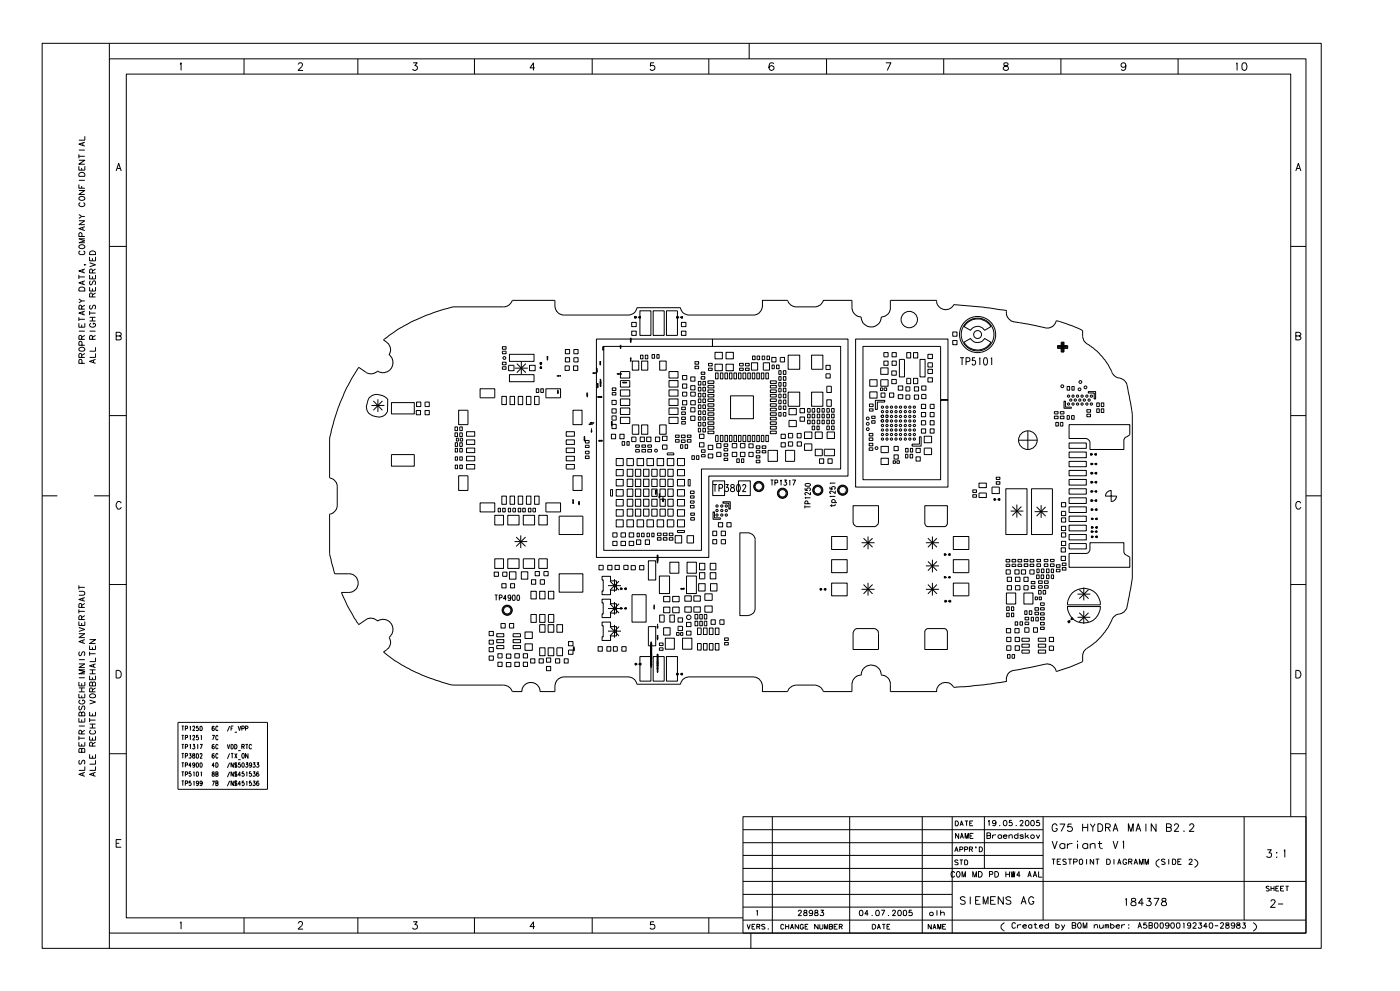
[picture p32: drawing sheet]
<svg xmlns="http://www.w3.org/2000/svg" width="420mm" height="297mm" viewBox="0 0 420 297" stroke-linecap="round" stroke-linejoin="round" font-family="sans-serif">
<g fill="none" stroke="#000" stroke-width=".3">
<path d="M12.6 13h383.6v271.3h-383.6zM32.8 17.6h358.8v262.1h-358.8zM32.8 13v4.6M54 19.2l.3-.4v2.3M73.2 17.6v4.6M89.4 19.3l.5-.5 .6 .1 .2 .3-.2 .8-1.1 1.1h1.5M107.3 17.6v4.6M123.9 18.8h1.2l-.7 .9a.75 .75 0 0 1 .6 1.1 .75 .75 0 0 1-1.3-.1M142.3 17.6v4.6M177.6 17.6v4.6M196.1 18.8h-1l-.1 1a.77 .77 0 0 1 1.2 0 .77 .77 0 0 1-.1 1.2 .77 .77 0 0 1-1.2-.3M212.5 17.6v4.6"/>
<path d="M224.6 13v4.6M232 19.2l-.2-.3a.78 .78 0 0 0-1.1 .3 1.11 1.11 0 0 0-.2 1.2 1.11 1.11 0 0 0 .9 .7 .76 .76 0 0 0 .7-.8 .76 .76 0 0 0-.8-.7 .76 .76 0 0 0-.7 .7M247.8 17.6v4.6M265.6 18.8h1.6l-1.1 2.3M283 17.6v4.6M301.1 18.9v.7l.6 .2a.64 .64 0 0 1 .7 .6 .64 .64 0 0 1-.5 .7l-.9-.2a.56 .56 0 0 1 .2-1l.9-.3 .2-.4a.86 .86 0 0 0-1.2-.3zM318.1 17.6v4.6M337.6 19.6a.72 .72 0 0 1-1 .6 .72 .72 0 0 1-.3-1.2 .72 .72 0 0 1 1.2 .2l.1 .4a1.09 1.09 0 0 1-.7 1.5l-.7-.3M353.3 17.6v4.6M370.7 19.2l.3-.4v2.3M372.7 18.9a.71 .71 0 0 1 1 .3 1.17 1.17 0 0 1-.6 1.9l-.6-.4-.1-.9zM160.4 20.3h-1.5l1.1-1.5v2.3"/>
<path d="M23.7 57.1h1.7l-1.7 1.2h1.7M23.7 55.3v1.1h1.7M23.7 49.8v1.2h1.7v-1.2M23.7 48h1.7l-1.7 1.2h1.7M23.7 46.3v1.1M23.7 54h1.7M23.7 46.8h1.7M23.7 45h1.7M23.7 59.2a.87 .87 0 0 1 1.1-.4 .87 .87 0 0 1 .5 1 .89 .89 0 0 1-1 .3 .89 .89 0 0 1-.6-.9zM23.7 52a.99 .99 0 0 1 1.7 .3v.6h-1.7zM24.5 50.3v.7M24.5 55.7v.7"/>
<path d="M24.8 42.9v.6M25.4 42.6l-1.7 .6 1.7 .6M25.4 40.8v1.2h-1.7M34.8 51.3l.8-2.3 .8 2.3M35.2 50.5h.9M388.6 51.3l.7-2.3 .8 2.3M388.8 50.5h.9M23.7 66.2h1.7l-1.7 1.1h1.7M23.7 64.3l.8 .6M23.7 73.7a.87 .87 0 0 1 1.1-.4 .87 .87 0 0 1 .5 1 .89 .89 0 0 1-1 .3 .89 .89 0 0 1-.6-.9zM24.1 75.2l-.4 .4v.5l.4 .2h.9l.3-.2 .1-.5-.4-.4M24.1 60.7a.61 .61 0 0 0-.4 .7 .61 .61 0 0 0 .6 .5h.5a.61 .61 0 0 0 .6-.5 .61 .61 0 0 0-.4-.7"/>
<path d="M24.5 64.9h.9M24.5 64.9l-.8 .6M24.6 70.9l-.1-.9-.5-.3-.3 .4v.8h1.7M24.8 68.2v.7M25.3 79.4h.5M25.4 67.9l-1.7 .6 1.7 .6M25.4 71.6h-1.7l1.7 .6-1.7 .6h1.7M26.9 77v1.2h1.7v-1.2M26.9 78.8l1.7 .6-1.7 .6M27 75.6a.95 .95 0 0 1 1.1-.3 .95 .95 0 0 1 .5 1h-1.7zM27.7 77.4v.8M32.8 73.9h5.1"/>
<path d="M387 73.9h4.6M23.7 96.9v1.2h1.7v-1.2M23.7 82.4v1.2M23.7 95.1v1.1M23.7 99.3h1.7M23.7 95.7h1.7M23.7 89.6l.8 .6M23.7 83h1.7M23.7 86.4a.99 .99 0 0 1 1.7 .2v.6h-1.7zM24.5 92.7l-.1-1.1h-.6l-.1 1.1h1.7M24.5 97.3v.8M24.5 90.2h.9"/>
<path d="M24.5 90.2l-.8 .6M24.8 80.8v.8M24.8 84.4v.8M24.8 93.5v.8M25.4 93.2l-1.7 .6 1.7 .6M25.4 84.2l-1.7 .6 1.7 .6M25.4 80.6l-1.7 .6 1.7 .6M25.4 91.5l-.9 .6M26.9 86v1.2h1.7v-1.2M26.9 82.4v1.2h1.7v-1.2M26.9 93.2v1.2M26.9 99.3h1.7"/>
<path d="M26.9 95.1h1.7M26.9 96.2h1.7M26.9 93.8h1.7M27.1 91.5l-.2 .4 .2 .8 .4-.2 .6-1h.3l.2 .4-.2 .8M27.1 84.2l-.2 .4 .2 .8 .4-.2 .6-1h.3l.2 .4-.2 .8M27.3 96.9a.61 .61 0 0 0-.4 .7 .61 .61 0 0 0 .6 .5h.5a.6 .6 0 0 0 .7-.6 .6 .6 0 0 0-.7-.6v.4M27.7 89l-.1-1-.6-.1-.1 1.1h1.7M27.7 81.8l-.1-1-.6-.1-.1 1.1h1.7M27.7 82.8v.8M27.7 86.5v.7M27.7 95.1v1.1M28.6 87.8l-.9 .6"/>
<path d="M28.6 80.6l-.9 .6M189.4 99.3h1.4v1.2h-1.4zM189.4 96.6h1.4v1.3h-1.4zM190.3 94.9l.7 .2-.7 .3zM190.3 95.1h.7M190.4 94.9v.5M190.5 94.9v.5M191.5 95.1l.6-.2v.5zM191.5 95.1h.6M191.8 94.9v.5M191.9 93.2h3.3v7.3h-3.3zM192 94.9v.5"/>
<path d="M195.9 93.2h3.3v7.3h-3.3zM199.8 93.2h3.3v7.3h-3.3zM202.9 94.9l.7 .2-.7 .3zM202.9 95.1h.7M203.1 94.9v.5M203.2 94.9v.5M204.1 95.1h.6M204.3 99.3h1.4v1.2h-1.4zM204.3 96.6h1.4v1.3h-1.4zM204.3 94.9h.4v.5l-.6-.3zM204.4 94.9v.5M204.6 94.9v.5"/>
<path d="M285.7 99.5h1.3v1.3h-1.3zM290.1 96.7a4.6 4.6 0 0 1 7 1.2l-1.8 1.1a2.48 2.48 0 0 0-4.3 0l-1.9-1.1zM23.7 104.4a.87 .87 0 0 1 1.1-.4 .87 .87 0 0 1 .5 1 .89 .89 0 0 1-1 .3 .89 .89 0 0 1-.6-.9zM24.5 107.1l-.1-1-.6-.1-.1 1.1h1.7M24.5 101.7l-.1-1-.6-.1-.1 1.1h1.7M24.6 108.9l-.1-1-.7-.1-.1 1.1h1.7M24.6 103.5l-.1-1-.7-.1-.1 1.1h1.7M25.4 105.9l-.9 .6M25.4 100.5l-.9 .6M27.7 101.7l-.1-1-.6-.1-.1 1.1h1.7M28.1 108v.7M28.6 107.7l-1.7 .6 1.7 .6"/>
<path d="M28.6 104.1v1.2h-1.7M28.6 105.9v1.2h-1.7M28.6 100.5l-.9 .6M34.8 100.7h1l.5 .3v.7l-.5 .2h-1v-2.3h1l.5 .3v.6l-.5 .2M110.7 119.2a3.7 3.7 0 0 1 5.6 .5l-.1 3.5a2.65 2.65 0 0 1-3.2 1.7 3.1 3.1 0 0 1-2.7-4.6zM113.3 119.7v3.8M115 101.9a53.9 53.9 0 0 1 20.8-9.9h15.6l1.2-.5 1-1.5h12.8v1.7a3.1 3.1 0 0 0 2.3 2.7h20.1l1.3-.6 .9-1.6h13l.9 1.6 1.4 .6h20a2.89 2.89 0 0 0 2.3-2.4v-2h7.6l.3 .8 .7 .7 1.2 .5h6.3l1.2-.5 1-1.5h8.6v2.5a3 3 0 0 0 2.1 2.4l.7 .1v.7a2.92 2.92 0 0 0 2.4 2.3l1.2-.1a3.2 3.2 0 0 0 2.5-2.9 3.1 3.1 0 0 0 2.6-2.3v-2.7h13.9a2.72 2.72 0 0 0 2 2.7 2.72 2.72 0 0 0 3.1-1.4l8.8 .8 7.1 1v1.2a2.82 2.82 0 0 0 2.2 2.2l6.2 1.1a8.8 8.8 0 0 0 4.7 .6 2.76 2.76 0 0 0 1.6-1.7l.2-.4 1 .3 3.7 1.2 3.1 1.5v1.9a3.9 3.9 0 0 0 2.6 2.8l1.1 1a19.5 19.5 0 0 1 5.6 7.5 3.9 3.9 0 0 0 2.5 1.3l1 .7 .5 1 1.6 8.8v49.2l-1.6 8.8a3.9 3.9 0 0 1-3.3 2.2l-1.2 1.3a19.9 19.9 0 0 1-8.1 9.2l-.7 1.5v2l-3.9 1.7-3.9 1.3-.5-1.1-.7-.7-1.4-.5-10.4 1.9a2.87 2.87 0 0 0-2 2.2l.1 1.1-6.8 1.1-6 .6-3.1 .1-1.5-1.3-1.3-.1-.9 .2-.9 .8-.5 1v.7h-13.9l-.2-3.2a3.1 3.1 0 0 0-2-1.7h-.5v-.2a3 3 0 0 0-2.8-2.9l-.7 .1a3.1 3.1 0 0 0-2.5 2.4v.6h-.2a2.75 2.75 0 0 0-2.6 2.7v2.2h-8.6a3 3 0 0 0-2.6-2l-6.1 .1-1.2 .6-.8 1.3h-7.6l-.1-2a2.84 2.84 0 0 0-2.4-2.4l-19.8 .1a2.52 2.52 0 0 0-2.3 2.1h-13l-.2-.6a2.91 2.91 0 0 0-2.2-1.6l-19.8 .1a2.8 2.8 0 0 0-2.4 2.7v1.6h-4.5l-.1-.9a2.76 2.76 0 0 0-2.1-1.8l-1.1 .1a2.58 2.58 0 0 0-2.1 2.1v.5h-2.9a3 3 0 0 0-2.6-2h-15.8a52.2 52.2 0 0 1-20.2-9.9l1.8-1.6 .3-.9-.1-1.3a1.15 1.15 0 0 1 .5-1.5 3 3 0 0 0-.8-3.8 2.85 2.85 0 0 0-3.5-.2l-1-.7-1.3-.1-.9 .2-2.4 1.7-3.4-5.6-1.8-4h2.2a3 3 0 0 0 2.8-2.3l-.1-1.2a2.82 2.82 0 0 0-2.2-2.1h-4.7l-1.6-6.1v-11.8a2.96 2.96 0 0 0 2.3-2.3v-6.3l-.2-.9-.9-.9-1.2-.5v-11.6a58.1 58.1 0 0 1 8.8-21.5l2.2 1.6 1 .3 1.7-.2 .7-.6 1.3 .5 1.4-.2a3.3 3.3 0 0 0 1.9-2.3l-.2-1.6-.9-1.3 .4-1.2-.2-1.4-.5-.7zM144 116.5h4.4v2.7h-4.4zM150.5 118.8h1.3v2.5h-1.3zM150.7 108.6h1.1v.7h-1.1zM150.7 103.9h1.1v.8h-1.1zM150.7 109.9h1.1v.8h-1.1z"/>
<path d="M150.7 105.3h1.1v.7h-1.1zM152.5 109.5h1.6v1.6h-1.6zM152.8 112.3h7.3v2.1h-7.3zM152.8 106.2h7.3v2.1h-7.3zM152.9 118.8h1.4v2.5h-1.4zM154.4 110.3h3.9M155 109l2.7 2.7M155.4 118.8h1.3v2.5h-1.3zM156.3 108.4v3.8M157.7 109l-2.7 2.7M157.8 118.8h1.4v2.5h-1.4zM158.8 109.5h1.7v1.6h-1.7z"/>
<path d="M160.3 118.8h1.4v2.5h-1.4zM160.8 116.5h.8v1.1h-.8zM161.9 108.7h.5l-.2 .6zM161.9 110.1l.3-.3 .2 .6h-.5zM161.9 110.3h.5M161.9 108.8h.5M161.9 109h.5M161.9 110.2h.5M162.2 116.5h.7v1.1h-.7zM162.2 108.7v.6M162.2 109.8v.6M163.7 116.5h4.4v2.7h-4.4z"/>
<path d="M164 107.1l.3 .1zM164 107.8l.3 .1M164.1 107.6h.1M164.1 106.9l.1 .1h-.2v-.1l.3 .1M164.2 107.3v.2l-.2-.1h.3M164.3 107.8l-.3 .1M167.1 112.6l.1 .2M167.2 117.2l.2-.1v.2zM167.2 112.6l-.1 .2M167.2 117.8l.2 .2M167.2 117h.2M167.2 117.5v.2l.1-.1"/>
<path d="M167.2 117h.1M167.3 117.4h-.1h.2M167.4 112.6l-.1 .1M167.4 117.8l-.2 .2M167.7 112.7h-.2l.1-.1v.2M167.8 112.6v.2M167.9 112.6h.2l-.2 .2h.2M169.4 109.7h1.3v1.3h-1.3zM169.5 107.2h1.3v1.3h-1.3zM169.5 104.8h1.3v1.2h-1.3zM172 109.7h1.3v1.3h-1.3zM172.1 107.2h1.2v1.3h-1.2z"/>
<path d="M172.1 104.8h1.2v1.2h-1.2zM176 118.5v.1h.1M176 118.2l.1 .2M176 118.8l.2 .2M176.2 118l-.2 .1M176.2 118.8l-.2 .2M176.2 117.8l-.2-.1v.2M177.7 111.7l.2 .3M177.9 111.7l-.2 .3M178.2 111.8l-.2-.1 .1 .2M178.3 111.9h-.1l.1-.2v.3M178.5 111.7v.3"/>
<path d="M178.8 111.8l-.1 .2M178.8 110.9l.3 .2M178.8 101.6h34.8v2.2h-32.6v61.2h29.3v-24.4h41.8v-36.8h-38.5v-2.2h40.7v41.1h-41.8v24.4h-33.7zM178.8 111.4l.3 .2M178.9 111.2l-.1 .2 .2-.1M179 110.7v.2l-.2-.2h.3M179.1 110.3l-.2 .2M179.1 115.3l.3 .1zM179.1 111.4l-.3 .2M179.1 116.1l.3 .2M179.2 115.9l-.1 .1 .2-.1M179.2 115l-.1 .2 .3-.2-.1 .2"/>
<path d="M179.2 118.8l.2 .4M179.3 115.6v.2l-.2-.2h.3M179.4 116.1l-.3 .2M179.4 118.8l-.2 .4M179.7 118.9l-.2-.1v.4l.1-.2M179.9 108.7l.2-.1v.1zM179.9 108.4l.2 .1zM179.9 109.2l.2 .2M179.9 114.2l.1 .2 .2-.2-.1 .2M179.9 114.1l.2-.2v.2M179.9 113.8v-.1l.3 .1M179.9 115.3l.1 .1 .2-.1-.1 .1"/>
<path d="M179.9 115.1l.2-.2v.2M179.9 114.7v.1l.3-.1-.1 .1M179.9 109v.2l.1-.1M179.9 114.8l.3 .1M179.9 115.8l.3 .1M179.9 119.1h-.1l.1-.3v.4M180 114.5l-.1 .2 .2-.1M180 115.5l-.1 .2 .2-.1M180 108.8h-.1h.2M180.1 118.8v.4zM180.1 109.2l-.2 .2M180.2 114.8l-.3 .1"/>
<path d="M180.2 115.8l-.3 .1M180.4 118.8l.1 .4-.2-.1M180.7 104.3h.3M180.7 104.8l.3 .1M180.8 104.6v.2l.2-.1h-.1M180.8 103.9l.2 .2M181 104.4h-.3h.3M181 104.8l-.3 .1M183.6 116.3h1.1v.7h-1.1zM183.6 117.6h1.1v.8h-1.1zM185 112l.2 .2M185.2 112l-.2 .2"/>
<path d="M185.4 112h-.1l.1 .1M185.7 112.1h-.2l.2-.1v.2M185.9 112l.1 .2zM186 103.7l.2 .1zM186 104.3l.2 .2M186 116.9h2.8v1.8h-2.8zM186 119.6h2.8v1.9h-2.8zM186 104.2h.1M186 114.1h2.8v1.9h-2.8zM186 111.4h2.8v1.9h-2.8zM186.1 103.9v.2l-.1-.1h.2M186.2 103.5l-.2 .1"/>
<path d="M186.2 104.3l-.2 .2M186.3 112l-.2 .2M186.7 114.5l.2 .3M186.9 114.5l-.2 .3M187.2 114.6l-.1-.1v.3v-.1M187.5 114.7h-.2l.1-.2v.3M187.6 114.5v.3zM188 114.7h-.2l.1-.2v.3M189 102.2v.2l.2-.2M189 102l.2-.1v.2M189 101.8v-.2l.2 .2M189 101.4v.1l.3-.1-.1 .1"/>
<path d="M189 107.3l.3 .1zM189 102.5l.3 .1M189 108.1l.3 .2M189 107.6h.3M189.1 108h.1M189.2 107.7v.2l-.2-.1h.3M189.3 102.5l-.3 .1M189.3 108.1l-.3 .2M189.6 108.2h1.9v2.7h-1.9zM192.1 106.5h.7v1.1h-.7zM192.4 108.2h1.9v2.7h-1.9zM193.5 106.5h.8v1.1h-.8z"/>
<path d="M195.5 106.3h.8v1.1h-.8zM197 106.3h.6v1.1h-.6zM197.8 108.2h2v2.7h-2zM200.6 119.6h2.7v1.9h-2.7zM200.6 116.9h2.7v1.8h-2.7zM200.6 114.1h2.7v1.9h-2.7zM200.6 111.4h2.7v1.9h-2.7zM204.7 115.1h1.2v1.3h-1.2zM204.7 117.5h1.2v1.2h-1.2zM204.7 112.6h1.2v1.2h-1.2zM207.1 113h1.3v1.2h-1.3zM207.1 115.6h1.3v1.3h-1.3z"/>
<path d="M207.1 117.5h1.4v1.2h-1.4zM208.4 108.4h1.1v.8h-1.1zM208.4 109.8h1.1v.7h-1.1zM209.4 119.6h.8v1.1h-.8zM209.4 117.9h.8v1.1h-.8zM209.4 116.1h.8v1.1h-.8zM209.4 114.3h.8v1.1h-.8zM210.3 111.5h1.1v.7h-1.1zM210.3 112.9h1.1v.8h-1.1zM210.8 119.6h.7v1.1h-.7zM210.8 117.9h.7v1.1h-.7zM210.8 116.1h.7v1.1h-.7z"/>
<path d="M210.8 114.3h.7v1.1h-.7zM212.3 116.9h1.8v.7h-1.8zM212.3 118.2h1.8v.8h-1.8zM212.3 119.6h1.8v.7h-1.8zM212.3 114.2h1.8v.7h-1.8zM212.3 115.5h1.8v.8h-1.8zM212.5 108.9h1.1v.8h-1.1zM212.5 110.3h1.1v.7h-1.1zM214.4 109.2h2.2v1.9h-2.2zM214.4 105.6h2.2v2h-2.2zM214.6 111.8h.7v1.8h-.7zM216 111.8h.8v1.8h-.8z"/>
<path d="M217.4 111.8h.7v1.8h-.7zM217.7 109.2h2.2v1.9h-2.2zM217.7 105.6h2.2v2h-2.2zM218.7 111.8h.8v1.8h-.8zM219.1 118.6h6.8v6.9h-6.8zM220.1 111.8h.7v1.8h-.7zM221.4 111.8h.8v1.8h-.8zM221.8 110.3h1.1v.7h-1.1zM221.8 108.9h1.1v.8h-1.1zM222.8 111.8h.8v1.8h-.8zM223.5 110.3h1.1v.7h-1.1zM223.5 108.9h1.1v.8h-1.1z"/>
<path d="M224.2 111.8h.8v1.8h-.8zM225.3 108.7h1.9v2.2h-1.9zM225.6 111.8h.7v1.8h-.7zM225.7 106.7h.7v1.1h-.7zM226.9 111.8h.8v1.8h-.8zM227 106.7h.8v1.1h-.8zM228.3 111.8h.8v1.8h-.8zM228.5 106.7h.8v1.1h-.8zM228.9 108.7h1.8v2.2h-1.8zM229.6 111.8h.8v1.8h-.8zM230 106.7h.7v1.1h-.7zM231 119.6h1.8v.7h-1.8z"/>
<path d="M231 118.2h1.8v.8h-1.8zM231 116.9h1.8v.7h-1.8zM231 115.5h1.8v.8h-1.8zM231 114.2h1.8v.7h-1.8zM231.4 107.1h1.3v1.4h-1.3zM231.5 109.4h.7v1.1h-.7zM232.9 109.4h.7v1.1h-.7zM233.5 111.1h.7v1.1h-.7zM233.5 114.7h.7v1.1h-.7zM233.5 112.9h.7v1.1h-.7zM233.5 119.9h.7v1.1h-.7zM233.5 118.1h.7v1.1h-.7z"/>
<path d="M233.5 116.4h.7v1.1h-.7zM234 107.1h1.2v1.4h-1.2zM234.9 111.1h.8v1.1h-.8zM234.9 114.7h.8v1.1h-.8zM234.9 118.1h.8v1.1h-.8zM234.9 116.4h.8v1.1h-.8zM234.9 112.9h.8v1.1h-.8zM234.9 119.9h.8v1.1h-.8zM236.3 117.5h3.5v4.3h-3.5zM236.3 106.5h3.5v4.2h-3.5zM243.4 117.5h3.3v4.3h-3.3zM243.4 106.5h3.3v4.2h-3.3z"/>
<path d="M247.7 109.5h1.2v1.3h-1.2zM247.7 112h1.2v1.3h-1.2zM247.9 119.8h1.4v2h-1.4zM247.9 115.8h1.4v1.8h-1.4zM256.6 101.6h27.7v18.2h-2.2v-16h-23.3v40h23.3v-23.9h2.2v26.1h-27.7zM260.8 117.5h2.2v1.8h-2.2zM260.8 113.8h2.2v2h-2.2zM264 116.3h.7v.7h-.7zM264.1 110.3h2.2v1.9h-2.2zM264.1 113.8h2.2v2h-2.2zM264.2 117.8h1.2v1.3h-1.2zM265 108.2h1.3v1.3h-1.3z"/>
<path d="M265 105.7h1.3v1.3h-1.3zM265.1 116.3h.8v.7h-.8zM266.7 117.8h1.3v1.3h-1.3zM267.4 113.7h1.4v1.3h-1.4zM267.4 111.2h1.4v1.3h-1.4zM267.5 108.2h1.3v1.3h-1.3zM267.5 105.7h1.3v1.3h-1.3zM269.4 118.3h1.3v1.2h-1.3zM269.4 115.7h1.3v1.3h-1.3zM269.7 107.7h1.5v5.3h-1.5zM271.6 118.4h1.2v1.3h-1.2zM271.6 115.9h1.2v1.3h-1.2z"/>
<path d="M271.9 105.7h1.2v1.6h-1.2zM271.9 113.4h1.2v1.6h-1.2zM273.9 113.4h1.3v1.6h-1.3zM273.9 105.7h1.3v1.6h-1.3zM274.2 118.4h1.2v1.3h-1.2zM274.2 115.9h1.2v1.3h-1.2zM275.9 107.7h1.5v5.3h-1.5zM276.4 115.7h1.3v1.3h-1.3zM276.4 118.2h1.3v1.3h-1.3zM278.2 110.7h1.4v1.3h-1.4zM278.2 113.2h1.4v1.3h-1.4zM278.2 106.2h1.4v1.3h-1.4z"/>
<path d="M278.2 108.7h1.4v1.3h-1.4zM285.7 102.1h1.3v1.2h-1.3zM287.9 107.2h1.2M288.5 107.2v2.2M289.1 102.6l1.9-1.1a2.43 2.43 0 0 0 4.3 0l1.8 1.1a4.6 4.6 0 0 1-8 0zM289.7 108.4h.7l.4-.3-.1-.8-1-.1v2.2M292.4 107.2h-.8l-.1 .9a.64 .64 0 0 1 .9 .1 .64 .64 0 0 1 0 .9 .64 .64 0 0 1-.9 .1v-.2M293.7 107.6l.1-.4v2.2M295.2 107.3l.4-.1a1.43 1.43 0 0 1 0 2.2h-.2a1.63 1.63 0 0 1-.2-2.1zM297.1 107.6l.3-.4v2.2M317.1 103.6h3.1v.8h-3.1zM317.1 104h3.1"/>
<path d="M317.1 103.8h3.1M317.1 104.3h3.1M318.2 102.6h.9v2.9h-.9zM318.4 102.6v2.9M318.6 102.6v2.9M318.9 102.6v2.9M320 115.9h.7v1.1h-.7zM321.4 115.9h.7v1.1h-.7zM326.3 117.4h2.2v2.2h-.4v-1.8h-1.8zM388.6 100.7h.9l.6 .4a.61 .61 0 0 1-.6 .8h-.9v-2.3h.9l.4 .3 .2 .4-.6 .4M32.8 124.6h5.1M111.4 121.5h3.9"/>
<path d="M112 120.2l2.7 2.8M114.7 120.2l-2.7 2.8M117.4 120.7h6.8v3.4h-6.8zM117.4 136.3h6.8v3.4h-6.8zM124.8 123h1.3v1.3h-1.3zM124.9 120.5h1.3v1.4h-1.3zM127.5 123h1.2v1.3h-1.2zM127.5 120.5h1.2v1.4h-1.2zM136.4 129.7h.8v1.1h-.8zM136.4 128h.8v1.1h-.8zM136.5 132.7h.7v1.1h-.7zM136.5 134.4h.7v1.1h-.7z"/>
<path d="M136.5 136.9h.7v1.1h-.7zM136.5 139.4h.7v1.1h-.7zM136.8 131.3h.7v.9h-.7zM137.5 123h2.8v4.3h-2.8zM137.9 132.7h.7v1.1h-.7zM137.9 134.4h.7v1.1h-.7zM137.9 136.9h.7v1.1h-.7zM137.9 139.4h.7v1.1h-.7zM137.9 129.7h.7v1.1h-.7zM137.9 128h.7v1.1h-.7zM138 131.3h.7v.9h-.7zM139.9 129.4h2.5v1.4h-2.5z"/>
<path d="M139.9 131.9h2.5v1.3h-2.5zM139.9 134.3h2.5v1.4h-2.5zM139.9 136.8h2.5v1.3h-2.5zM139.9 139.2h2.5v1.4h-2.5zM169.8 136.8h2.4v1.3h-2.4zM169.8 134.3h2.4v1.4h-2.4zM169.8 131.9h2.4v1.3h-2.4zM169.8 129.4h2.4v1.4h-2.4zM169.8 139.2h2.4v1.4h-2.4zM171.8 123h2.7v4.3h-2.7zM175.1 131.5l.3-.1v.3M175.1 130.9l.3 .2"/>
<path d="M175.1 132l.3 .2M175.2 131.8l.2 .1-.1-.1M175.3 131.2v.1h-.2h.3M175.4 132l-.3 .2M175.5 132h1.1v.8h-1.1zM175.5 136.7h1.1v.7h-1.1zM175.5 133.5h1.1v.6h-1.1zM175.5 135.2h1.1v.8h-1.1zM176.6 127l.1 .3M176.7 127l-.1 .3M177 127.1l-.1 .1M177 126.6l.2 .3"/>
<path d="M177.2 127.2v-.2v.3M177.2 126.6l-.2 .3M177.2 129.1v.2l.2-.1M177.2 129.4l.3 .2M177.2 128.8h.3M177.3 127v.3M177.4 129v.1l-.2-.1h.3M177.4 128.6h-.2h.3M177.4 126.7l-.2-.1 .1 .2M177.5 127h.2l-.2 .3M177.5 129.4l-.3 .2M177.6 126.8v-.2v.3"/>
<path d="M177.7 126.6v.3M177.9 126.6l.2 .2h-.2M179.5 131.9l.2 .4M179.7 131.9l-.2 .4M179.9 132l-.1-.1v.4l.1-.2M180.1 132.1h-.2l.2-.2v.4M180.2 132l.2 .3M180.5 131.9v.3M183.3 130.2h1.3v1.3h-1.3zM183.3 126.9l.3 .1M183.3 127.5l.3 .1M183.4 127.1l-.1 .2 .2-.1"/>
<path d="M183.5 127.2h1.3v1.3h-1.3zM183.5 122.5h1.3v1.3h-1.3zM183.5 124.7h1.3v1.2h-1.3zM183.5 120h1.3v1.3h-1.3zM183.6 126.6v.2l-.3-.2 .1 .2M183.6 126.4v.1l-.3-.1 .1 .1M183.6 127.5l-.3 .1M184.8 137.4h2.1v2.2h-2.1zM185.9 130.2h1.2v1.3h-1.2zM186 122.3h2.8v1.9h-2.8zM186 125.1h2.8v1.8h-2.8zM186.5 132.4h.8v1.1h-.8z"/>
<path d="M188 132.4h.7v1.1h-.7zM188 137.4h1.9v2.2h-1.9zM189.4 131h1.3v1.4h-1.3zM189.6 127.4h1.9v2.8h-1.9zM190.6 133.4h1.1v.7h-1.1zM190.6 134.7h1.1v.8h-1.1zM191 137.4h2v2.2h-2zM192 131h1.2v1.4h-1.2zM192.4 127.4h1.9v2.8h-1.9zM192.5 133.4h1.1v.7h-1.1zM192.5 134.7h1.1v.8h-1.1zM193.9 131h1.3v1.4h-1.3z"/>
<path d="M194 137.4h1.9v2.2h-1.9zM194.3 134.7h1.1v.8h-1.1zM194.3 133.4h1.1v.7h-1.1zM196.5 131h1.3v1.4h-1.3zM197 137.4h2v2.2h-2zM197.8 127.4h2v2.8h-2zM198.7 130.8h1.3v1.2h-1.3zM198.7 133.4h1.3v1.2h-1.3zM200.1 137.4h1.9v2.2h-1.9zM200.1 135.7h1.9v.6h-1.9zM200.6 125.1h2.7v1.8h-2.7zM200.6 122.3h2.7v1.9h-2.7z"/>
<path d="M202.6 130.4h1.1v.7h-1.1zM202.6 131.8h1.1v.7h-1.1zM203.1 137.4h2.2v2.2h-2.2zM204.1 133.3h.7v1.1h-.7zM204.3 130.4h1.1v.8h-1.1zM204.3 131.9h1.1v.7h-1.1zM204.4 125h1.1v.8h-1.1zM204.4 126.4h1.1v.7h-1.1zM204.4 122h1.1v.8h-1.1zM204.4 123.5h1.1v.7h-1.1zM204.7 120.1h1.2v1.3h-1.2zM205.4 133.3h.8v1.1h-.8z"/>
<path d="M206.1 130.4h1.1v.7h-1.1zM206.1 131.8h1.1v.7h-1.1zM207.1 124.7h1.3v1.3h-1.3zM207.1 122.2h1.3v1.3h-1.3zM207.1 120.1h1.4v1.3h-1.4zM207.5 136.6h.7v1.1h-.7zM208.8 136.6h.8v1.1h-.8zM209.4 126.6h.8v1.1h-.8zM209.4 123.1h.8v1.1h-.8zM209.4 121.4h.8v1.1h-.8zM209.4 124.9h.8v1h-.8zM209.4 128.4h.7v1.1h-.7z"/>
<path d="M209.7 132.7h1.4v1.3h-1.4zM209.7 130.2h1.4v1.2h-1.4zM210.3 134.8h1.1v.8h-1.1zM210.3 136.3h1.1v.6h-1.1zM210.8 126.6h.7v1.1h-.7zM210.8 121.4h.7v1.1h-.7zM210.8 128.4h.7v1.1h-.7zM210.8 123.1h.7v1.1h-.7zM210.8 124.9h.7v1h-.7zM212.3 121h1.8v.8h-1.8zM212.3 122.4h1.8v.7h-1.8zM212.3 123.7h1.8v.8h-1.8z"/>
<path d="M212.3 125.1h1.8v.7h-1.8zM212.3 126.4h1.8v.8h-1.8zM212.3 127.8h1.8v.8h-1.8zM212.3 129.2h1.8v.8h-1.8zM212.4 136.1h1.3v1.2h-1.3zM212.4 133.5h1.3v1.2h-1.3zM214.6 130.5h.7v1.9h-.7zM214.9 133h1.3v1.2h-1.3zM214.9 135.6h1.3v1.2h-1.3zM216 130.5h.8v1.9h-.8zM217.1 137.4h1.1v.6h-1.1zM217.1 135.9h1.1v.8h-1.1z"/>
<path d="M217.1 133h1.1v.8h-1.1zM217.1 134.4h1.1v.8h-1.1zM217.4 130.5h.7v1.9h-.7zM218.7 130.5h.8v1.9h-.8zM219.6 135.6h1.3v1.2h-1.3zM219.6 133h1.3v1.2h-1.3zM220.1 130.5h.7v1.9h-.7zM220.9 137.5h.8v1.1h-.8zM221.4 130.5h.8v1.9h-.8zM222 135.6h1.4v1.2h-1.4zM222 133h1.4v1.2h-1.4zM222.4 137.5h.6v1.1h-.6z"/>
<path d="M222.8 130.5h.8v1.9h-.8zM224.2 130.5h.8v1.9h-.8zM224.6 133h1.2v1.2h-1.2zM224.6 135.6h1.2v1.2h-1.2zM225.6 130.5h.7v1.9h-.7zM226.8 136.6h1.1v.7h-1.1zM226.8 138h1.1v.7h-1.1zM226.8 133.6h1.1v.8h-1.1zM226.8 135h1.1v.7h-1.1zM226.9 130.5h.8v1.9h-.8zM228.3 130.5h.8v1.9h-.8zM228.5 133.6h1.1v.8h-1.1z"/>
<path d="M228.5 135.1h1.1v.6h-1.1zM229.6 130.5h.8v1.9h-.8zM230.3 135h2.8v3.3h-2.8zM231 129.2h1.8v.8h-1.8zM231 127.8h1.8v.8h-1.8zM231 126.4h1.8v.8h-1.8zM231 125.1h1.8v.7h-1.8zM231 123.7h1.8v.8h-1.8zM231 122.4h1.8v.7h-1.8zM231 121h1.8v.8h-1.8zM233.5 121.7h.7v1h-.7zM233.5 123.6h.7v1.1h-.7z"/>
<path d="M234.2 132.7h1.3v1.3h-1.3zM234.2 130.2h1.3v1.2h-1.3zM234.9 121.7h.8v1h-.8zM234.9 123.6h.8v1.1h-.8zM235.6 135h2.7v3.3h-2.7zM236.4 132.4h1.3v1.3h-1.3zM236.4 129.9h1.3v1.4h-1.3zM236.6 122.5h2.2v1.8h-2.2zM236.6 126h2.2v1.9h-2.2zM239 132.4h1.3v1.3h-1.3zM239 129.9h1.2v1.4h-1.2zM239.9 122.5h1.3v1.2h-1.3z"/>
<path d="M239.9 125h1.3v1.3h-1.3zM241.2 129.5h2.2v1.9h-2.2zM241.2 133h2.2v2h-2.2zM242.2 124.1h.7v1.2h-.7zM242.2 122.5h.7v1.1h-.7zM242.2 125.9h.7v1.1h-.7zM243.5 127.7h.8v1.1h-.8zM243.5 124.1h.8v1.2h-.8zM243.5 125.9h.8v1.1h-.8zM243.5 122.5h.8v1.1h-.8zM244.5 129.5h2.1v1.9h-2.1zM244.5 134.6h2.1v2h-2.1z"/>
<path d="M245 127.7h.6v1.1h-.6zM245.1 124.1h.7v1.2h-.7zM245.1 125.9h.7v1.1h-.7zM245.1 122.5h.7v1.1h-.7zM245.7 137.5h1.3v1.4h-1.3zM246.5 124.1h.7v1.2h-.7zM246.5 125.9h.7v1.1h-.7zM246.5 122.5h.7v1.1h-.7zM247.2 134.6h3v2h-3zM247.9 124.1h.8v1.2h-.8zM247.9 125.9h.8v1.1h-.8zM247.9 127.7h.8v1.1h-.8z"/>
<path d="M247.9 122.5h.8v1.1h-.8zM248 129.5h2.2v1.9h-2.2zM248.3 137.5h1.2v1.4h-1.2zM249.4 127.7h.7v1.1h-.7zM249.4 124.1h.7v1.2h-.7zM249.4 122.5h.7v1.1h-.7zM249.4 125.9h.7v1.1h-.7zM260.6 131.3h1.1v.7h-1.1zM260.6 129.9h1.1v.8h-1.1zM260.6 132.9h1.1v.7h-1.1zM260.6 134.2h1.1v.8h-1.1zM260.7 122.5h1.1v.7h-1.1z"/>
<path d="M260.7 121.1h1.1v.8h-1.1zM261.4 126.1h1v.8h-1zM261.4 124.7h1v.7h-1zM262.5 120h2.8v.5h-2.2v2.2h-.6zM264.2 137.4h2.2v1.8h-2.2zM264.2 133.8h2.2v1.9h-2.2zM264.4 124.4l.6 .2v.4l-.3 .2-.5-.3zM264.4 125.8l.6 .1-.2 .6-.6-.2zM265.6 125.9l.6-.1 .1 .6h-.7zM265.7 124.5l.6 .1-.2 .6-.5-.2zM267.8 138.1h.7v.8h-.7zM268.1 136.3h1.3v1.3h-1.3z"/>
<path d="M268.1 133.8h1.3v1.3h-1.3zM268.9 138.1h.8v.8h-.8zM271.6 134.4h.7v1.1h-.7zM271.6 136.2h.6v1.1h-.6zM272.9 136.2h.8v1.1h-.8zM273 134.4h.7v1.1h-.7zM274.7 136.9h1.3v1.3h-1.3zM274.7 134.4h1.3v1.3h-1.3zM275.7 130.9h.5v2.8h-2.7v-.6h2.2zM276.3 121.2h1.3v1.3h-1.3zM276.3 128.6h1.3v1.2h-1.3zM276.3 123.6h1.3v1.3h-1.3z"/>
<path d="M276.3 126.1h1.3v1.3h-1.3zM277.1 130.8h2.2v1.9h-2.2zM277.1 134.3h2.2v2h-2.2zM278.9 128.6h1.2v1.2h-1.2zM278.9 123.6h1.2v1.3h-1.2zM278.9 126.1h1.2v1.3h-1.2zM278.9 121.2h1.2v1.3h-1.2zM305.4 131.9h5.7M308.2 129.1v5.6M316.2 124.7h1.1v.8h-1.1zM316.2 123.4h1.1v.7h-1.1zM316.6 126.6h.8v1.1h-.8z"/>
<path d="M318 124.7h1.1v.8h-1.1zM318 126.6h.7v1.1h-.7zM318 123.4h1.1v.7h-1.1zM319.1 120.3h.4v1.7h1.8v.4h-2.2zM320 124.6h.7v1.1h-.7zM320.6 138.3h5.1v1.6h-5.1zM320.6 135.5h5.1v1.7h-5.1zM320.6 132.8h5.1v1.6h-5.1zM320.6 127.3h18.2v3l-1.5 .9-.3 .6v2.9h-10.2v-2.2l-.8-1-5.4-.1zM321.3 124.6h.8v1.1h-.8zM325.9 124.1h1.1v.8h-1.1zM325.9 122.8h1.1v.8h-1.1z"/>
<path d="M327 135.9l.6 .3-.6 .2zM327 136.2h.6M327.1 138.9l.7 .2-.7 .2zM327.1 139.1h.7M327.2 135.9v.5M327.3 135.9v.5M327.3 138.9v.4M327.4 138.9v.4M328.2 136.2l.6-.3v.5zM328.2 136.2h.6M328.3 139.1l.6-.2v.4zM328.3 139.1h.6"/>
<path d="M328.5 135.9v.5M328.6 135.9v.5M328.6 138.9v.4M328.8 138.9v.4M328.9 122.5h.7v1.1h-.7zM328.9 120.8h.7v1.1h-.7zM330.2 122.5h.8v1.1h-.8zM330.2 120.8h.8v1.1h-.8zM387 124.6h4.6M12.6 148.6h4.6M28.2 148.6h4.6M36.4 150.8a.79 .79 0 0 0-1-.5 .79 .79 0 0 0-.6 .9v.6l.4 .7a.72 .72 0 0 0 1.2-.5"/>
<path d="M137.5 142.6h2.8v4.4h-2.8zM144 150.7h4.4v2.7h-4.4zM148.4 154.5h2.6v2.8h-2.6zM149.4 152.3h.7v1.1h-.7zM150.5 148.7h1.3v2.5h-1.3zM150.7 152.3h.8v1.1h-.8zM152.3 154.5h3.3v2.8h-3.3zM152.4 152.3h.7v1.1h-.7zM152.9 148.7h1.4v2.5h-1.4zM153.8 152.3h.7v1.1h-.7zM155.4 148.7h1.3v2.5h-1.3zM155.4 152.3h.8v1.1h-.8z"/>
<path d="M156.7 152.3h.8v1.1h-.8zM156.9 154.5h3.4v2.8h-3.4zM157.8 148.7h1.4v2.5h-1.4zM158.4 152.3h.8v1.1h-.8zM159.8 152.3h.8v1.1h-.8zM160.3 148.7h1.4v2.5h-1.4zM161.6 154.5h2.5v2.8h-2.5zM163.7 150.7h4.4v2.7h-4.4zM167.7 154.7h7.1v5.5h-7.1zM171.7 150l.3 .1zM171.7 150.7l.3 .3M171.8 142.6h2.7v4.4h-2.7z"/>
<path d="M171.8 150.5l-.1 .2 .2-.1M171.9 150.2v.2l-.2-.1h.3M172 150.7l-.3 .3M172 149.8l-.3-.1v.2M173.5 151.2l.3 .1M173.6 150.9l-.1 .2 .2-.1M173.7 150.7h-.2h.3M173.7 150.3h-.2h.3M173.8 150.5v.2l-.3-.2 .1 .2M173.8 151.2l-.3 .1M183.1 146.8h.6v1.9h-.6zM183.8 159.7h1.2v1.3h-1.2z"/>
<path d="M184.8 152.8h2.1v1.9h-2.1zM184.8 149.7h2.1v2h-2.1zM184.8 146.8h2.1v1.9h-2.1zM184.8 143.7h2.1v2h-2.1zM184.8 140.7h2.1v1.9h-2.1zM184.8 155.8h2.1v2.1h-2.1zM186.2 159.7h1.4v1.3h-1.4zM188 155.8h1.9v2.1h-1.9zM188.1 152.6h1.7v2.1h-1.7zM188.1 149.6h1.7v2.2h-1.7zM188.1 146.6h1.7v2.2h-1.7zM188.1 143.6h1.7v2.2h-1.7z"/>
<path d="M188.1 140.7h1.7v2.1h-1.7zM188.7 159.7h1.3v1.3h-1.3zM190.5 143.6h1.6v2.2h-1.6zM190.5 146.6h1.6v2.2h-1.6zM190.5 149.6h1.6v2.2h-1.6zM190.5 152.6h1.6v2.1h-1.6zM190.5 140.7h1.6v2.1h-1.6zM191 155.8h2v2.1h-2zM191 159.8h.7v1.1h-.7zM192.4 159.8h.8v1.1h-.8zM193 149.6h1.6v2.2h-1.6zM193 146.6h1.6v2.2h-1.6z"/>
<path d="M193 143.6h1.6v2.2h-1.6zM193 140.7h1.6v2.1h-1.6zM193 152.6h1.6v2.1h-1.6zM194 155.8h1.9v2.1h-1.9zM194 159.8h.8v1.1h-.8zM195.4 143.6h1.6v2.2h-1.6zM195.4 146.6h1.6v2.2h-1.6zM195.4 152.6h1.6v2.1h-1.6zM195.4 149.6h1.6v2.2h-1.6zM195.4 159.8h.7v1.1h-.7zM195.4 140.7h1.6v2.1h-1.6zM196.5 147.8v.1h.2"/>
<path d="M196.5 147.5l.1 .2 .2-.2-.1 .2M196.5 147.3h.3zM196.5 148l.3 .2M196.6 146.9l-.1 .2v-.2l.2 .2M196.8 148l-.3 .2M197 155.8h2v2.1h-2zM197.1 159.8h1.1v.8h-1.1zM197.6 149.1l.3 .2M197.6 148.9v.1h.2M197.6 148.6l.1 .2 .2-.2-.1 .2M197.6 148l.3 .2zM197.9 140.7h1.6v2.1h-1.6z"/>
<path d="M197.9 143.6h1.6v2.2h-1.6zM197.9 146.6h1.6v2.2h-1.6zM197.9 149.6h1.6v2.2h-1.6zM197.9 152.6h1.6v2.1h-1.6zM197.9 149.1l-.3 .2M197.9 148.4h-.3M198.7 149.7l.1 .2 .2-.2-.1 .2M198.7 150.2l.3 .2M198.7 149.5h.3M198.7 149.2h.3M198.7 150v.1l.3-.1-.2 .1M198.7 149.5h.1"/>
<path d="M198.9 159.8h1.1v.8h-1.1zM199 150.2l-.3 .2M200.1 155.8h1.9v2.1h-1.9zM200.3 149.6h1.6v2.2h-1.6zM200.3 146.6h1.6v2.2h-1.6zM200.3 143.6h1.6v2.2h-1.6zM200.3 140.7h1.6v2.1h-1.6zM200.3 152.6h1.6v2.1h-1.6zM200.7 159.8h1.1v.8h-1.1zM203.1 140.7h2.2v1.9h-2.2zM203.1 143.7h2.2v2h-2.2zM203.1 146.8h2.2v1.9h-2.2z"/>
<path d="M203.1 149.7h2.2v2h-2.2zM203.1 152.8h2.2v1.9h-2.2zM203.1 155.8h2.2v2.1h-2.2zM203.1 159h2.2v.6h-2.2zM206.4 143.7h.6v2h-.6zM207 151.5h1.1v.8h-1.1zM207 148.6h1.1v.7h-1.1zM207 147.2h1.1v.7h-1.1zM207 150.1h1.1v.7h-1.1zM207.1 153.8h1.1v.7h-1.1zM207.1 155.1h1.1v.8h-1.1zM213.7 144.1h3.6v4.4h-3.6z"/>
<path d="M213.7 159.2h1.2v1.4h-1.2zM213.8 153.4h.4v1.8h1.8v.4h-2.2zM213.8 145.2h1.2M214.4 145.2v2.1M215.4 156.7h1.3v1.2h-1.3zM215.6 146.3l.9-.1 .1-.8-1-.2v2.1M216.3 159.2h1.2v1.4h-1.2zM216.8 150.4h2.2v2.2h-.4v-1.8h-1.8zM217.5 145.2h.9l-.5 .9a.62 .62 0 0 1 .6 .9 .62 .62 0 0 1-1.1 0M218 156.7h1.2v1.2h-1.2zM219.2 145.3v.7a.74 .74 0 0 1 1 .4 .74 .74 0 0 1-.4 .9 .67 .67 0 0 1-.8-.6 .67 .67 0 0 1 .9-.6l.3-.5a.6 .6 0 0 0-1-.3zM221.1 145.3h.7l.2 .9-.2 1.1h-.3l-.6-.3-.1-.8z"/>
<path d="M221.4 144.1h3.6v4.4h-3.6zM221.9 159.7h2.7a2.21 2.21 0 0 1 1.8 2.2v20.7a2.39 2.39 0 0 1-2.1 1.9h-2.4zM222.7 145.7l.3-.5 .5 .1 .1 .4-1 1.6h1.1M231.1 143.9h.8M231.5 143.9v1.6M232.4 144.7l.7-.1 .1-.6-.8-.1v1.6M234 144.2l.2-.3v1.6M235.1 143.9h.7l-.4 .6a.5 .5 0 0 1 .4 .7 .5 .5 0 0 1-.8 0M236.7 144.2l.1-.3v1.6M237.6 143.9h.9l-.6 1.6M241.3 151.5v.8M241.3 151.9h1.7"/>
<path d="M241.4 146.3v.6l.7 .1-.1-.6 .8-.2 .2 .6-.3 .3M241.5 145.1l.8-.2 .6 .2 .1 .3-.3 .3h-1l-.3-.3zM242.3 151l-.2-.8h-.6l-.2 .8h1.7M243 149.2h-1.6l.3 .2M243 147.5v.9l-.7-.6-.8-.1-.2 .4 .5 .3M248.9 145.9v.7h.6a.46 .46 0 0 1 .1-.7 .46 .46 0 0 1 .7 .1 .46 .46 0 0 1-.2 .7M249.4 151.2v.7M249.4 150.7h1.6M249.6 150.7a.52 .52 0 0 1-.1-.8 .52 .52 0 0 1 .8 0 .52 .52 0 0 1-.1 .8M250.5 151.1l-.1 .4-.3 .1h-1.2M250.5 148.8h-1.6l.2 .2M250.5 147.1v.8l-1-.6a.38 .38 0 0 0-.6 .1 .38 .38 0 0 0 .2 .5h.1"/>
<path d="M250.5 144.8h-1.6l.2 .2M255.8 151.6h7.6v5l-.1 .6-.5 .4-.5 .2h-5.4l-.3-.1a1.23 1.23 0 0 1-.8-1.3zM277.3 151.6h6.8v5.4l-.4 .6-.4 .2h-5.5l-.5-.8zM291.7 148.3h1.1v.7h-1.1zM291.7 146.8h1.1v.8h-1.1zM293.6 144.8h2.2v1.4h-2.2zM293.6 147.8h2.2v1.3h-2.2zM297.5 146h2.2v1.9h-2.2zM298.1 149.5l.5 .2-.5 .3zM298.1 149.7h.5M298.1 149.5v.5M298.3 149.5v.5"/>
<path d="M298.7 144.4h1.1v.7h-1.1zM298.7 143h1.1v.7h-1.1zM299.2 149.7h.6M299.4 149.5h.4v.5h-.4l-.2-.3zM299.6 149.5v.5M299.7 149.5v.5M301.6 146.5h6.4v13.7h-6.4zM303.1 153.2h3.8M303.6 151.8l2.7 2.7M304.9 151.2v3.9M306.3 151.8l-2.7 2.7M309.3 146.5h6.3v13.7h-6.3z"/>
<path d="M310.2 153.4h3.9M310.8 151.9l2.7 2.8M312.2 151.4v3.8M313.5 151.9l-2.7 2.8M318.3 155.2h1.3v1.3h-1.3zM318.3 157.8h1.3v1.2h-1.3zM318.3 150.7h1.3v1.2h-1.3zM318.3 153.3h1.3v1.2h-1.3zM318.3 159.7h1.3v1.3h-1.3zM320.6 157.4h5.1v1.7h-5.1zM320.6 154.7h5.1v1.6h-5.1zM320.6 151.9h5.1v1.7h-5.1z"/>
<path d="M320.6 149.2h5.1v1.7h-5.1zM320.6 146.5h5.1v1.6h-5.1zM320.6 143.7h5.1v1.7h-5.1zM320.6 141h5.1v1.6h-5.1zM327.1 149.8l.7 .3-.7 .2zM327.1 141.6l.7 .2-.7 .3zM327.1 144.3l.7 .3-.7 .2zM327.1 147.1l.7 .2-.7 .2zM327.1 150.1h.7M327.1 141.8h.7M327.1 144.6h.7M327.1 147.3h.7"/>
<path d="M327.2 152.5h.4l.2 .3-.2 .2h-.4zM327.2 159.1l.7 .3-.7 .1zM327.2 152.8h.6M327.2 159.4h.7M327.3 155.3l.6 .3-.6 .1zM327.3 157.8l.6 .3-.6 .3zM327.3 141.6v.5M327.3 144.3v.5M327.3 147.1v.4M327.3 149.8v.5M327.3 155.6h.6M327.3 158.1h.6"/>
<path d="M327.3 152.5v.5M327.3 159.1v.4M327.4 141.6v.5M327.4 144.3v.5M327.4 147.1v.4M327.4 149.8v.5M327.4 152.5v.5M327.4 155.3v.4M327.4 157.8v.6M327.5 155.3v.4M327.5 157.8v.6M327.5 159.1v.4"/>
<path d="M328.3 150.1l.6-.3v.5zM328.3 141.8l.6-.2v.5zM328.3 144.6l.6-.3v.5zM328.3 147.3l.6-.2v.4zM328.3 150.1h.6M328.3 141.8h.6M328.3 144.6h.6M328.3 147.3h.6M328.4 152.8l.6-.3v.5zM328.4 159.4l.6-.3v.4zM328.4 152.8h.6M328.4 159.4h.6"/>
<path d="M328.5 155.6l.5-.3v.4zM328.5 158.1l.5-.3v.6zM328.5 155.6h.5M328.5 158.1h.5M328.6 141.6v.5M328.6 144.3v.5M328.6 147.1v.4M328.6 149.8v.5M328.7 152.5v.5M328.7 159.1v.4M328.8 141.6v.5M328.8 144.3v.5"/>
<path d="M328.8 147.1v.4M328.8 149.8v.5M328.8 155.3v.4M328.8 157.8v.6M328.9 152.5v.5M328.9 155.3v.4M328.9 157.8v.6M328.9 159.1v.4M331.8 147.8l.5-.5 .9-.3v1.7h1.6l-.2 .8-.6 .6-.8 .2v-1.6h-1.7zM390.1 150.8a.79 .79 0 0 0-.9-.5 .79 .79 0 0 0-.6 .9v.6a.77 .77 0 0 0 .6 .8 .77 .77 0 0 0 .9-.6M391.6 148.6h4.6M23.7 177.2h1.2l.5 .5-.2 .6-1.5 .1"/>
<path d="M23.7 175.5v1.1M23.7 176.1h1.7M24.8 179.3v.7M25.4 179.1l-1.7 .6 1.7 .5M32.8 175.2h5.1M148.2 171.5h1.3v1.2h-1.3zM148.4 167.5h2.6v2.9h-2.6zM148.4 178.3h.8M148.8 178.3v1.6M149.7 179.2l.8-.1v-.6l-.8-.2v1.6M150.5 174.9h1.3v1.3h-1.3zM150.7 171.5h1.3v1.2h-1.3z"/>
<path d="M151.8 179.4h-.8l.6-1.1v1.6M152.3 167.5h3.3v2.9h-3.3zM152.8 171.4h1.9v2.2h-1.9zM153.1 174.9h1.2v1.3h-1.2zM153.2 178.9l-.2 .4-.3 .1-.4-.3v-.5l.4-.3 .3 .1 .2 .5-.2 1-.7-.1M153.8 178.4l.3-.1 .4 .4-.2 1.2h-.5l-.1-.2zM154.3 162.3h3.8M154.8 161l2.8 2.8M155.1 178.4h.5l.2 .7-.2 .8h-.5v-.2zM156.2 160.5v3.8M156.3 171.4h2v2.2h-2zM156.9 167.5h3.4v2.9h-3.4z"/>
<path d="M157.6 161l-2.8 2.8M159.2 177.2h1.6v2.3h-1.6zM159.4 173.8h1.2v1.3h-1.2zM160.5 171.3h1.2v1.3h-1.2zM161.6 167.5h2.5v2.9h-2.5zM161.8 177.2h1.6v2.3h-1.6zM162 173.8h1.3v1.3h-1.3zM163.1 171.3h1.3v1.3h-1.3zM164.5 177.2h1.6v2.3h-1.6zM167.7 172h7.1v5.5h-7.1zM179.6 169.4h1.3v1.4h-1.3zM180.5 179.6h2.6v1.4h1.8v2.8h-1.8v1.3h-2.6v-1.1h.4v-3.3h-.4z"/>
<path d="M180.5 172.7h2.6v1.4h1.8v2.8h-1.8v1.4h-2.6v-1.1h.4v-3.4h-.4zM182.2 169.4h1.3v1.4h-1.3zM182.3 175.5h3.9M182.9 174.2l2.7 2.7M183.8 162.2h1.2v1.3h-1.2zM184.3 173.6v3.8M184.4 169.4h1.3v1.3h-1.3zM185.6 174.2l-2.7 2.7M186 176.2l.6 .3-.6 .2zM186 176.5h.6M186.2 162.2h1.4v1.3h-1.4zM186.2 176.2v.5"/>
<path d="M186.3 176.2v.5M187.1 169.4h1.2v1.3h-1.2zM187.2 176.5l.6-.3v.5zM187.2 176.5h.6M187.6 176.2v.5M187.7 176.2v.5M188.7 162.2h1.3v1.3h-1.3zM189.3 169.5h1.2v1.3h-1.2zM189.5 178.3h4.2v8.2h-4.2zM190.9 161.8h1.2v1.4h-1.2zM191.8 169.5h1.3v1.3h-1.3zM193.5 161.8h1.3v1.4h-1.3z"/>
<path d="M194.4 168.1h2.2v5.7h-2.2zM197 167.5l.3 .2zM197 167.3l.3-.1v.2M197 168l.3 .2v-.2l-.3 .1M197 167.9v-.1l.3 .1M197 167l.3 .1M197 166.8v-.1l.3 .1M197 166.4l.3 .2zM197 168.6l.3 .2M197 167.6h.3M197.1 161.1h1.1v.8h-1.1zM197.1 167.8l-.1 .1 .2-.1"/>
<path d="M197.1 167.1h.2M197.1 168.3v.2l.1-.2M197.1 167.2v.2l.1-.2M197.3 166.9v.2M197.3 168l-.3 .2M197.3 168.6l-.3 .2M197.3 167.5l-.3 .2M197.7 172.7h3.1v5.2h-3.1zM198.9 161.1h1.1v.8h-1.1zM199 178.8h1.9v1.6h-1.9zM200.7 161.1h1.1v.8h-1.1zM200.9 168.5h2.7v3.3h-2.7z"/>
<path d="M201.7 178.8h2v1.6h-2zM202.5 160.6h1.9v2.2h-1.9zM204.2 176.3v.3M204.5 176.4h-.2l.2 .2-.1-.1M204.8 176.6h-.2l.1-.3v.3M204.8 176.3v.3M205 176.4l.2 .2M205.3 178.6h2v1.6h-2zM205.9 172.7h2.9v5.2h-2.9zM206 168.5h2.8v3.3h-2.8zM206 160.6h2v2.2h-2zM208.1 178.6h1.9v1.6h-1.9z"/>
<path d="M209.5 174.9h1.9v2.3h-1.9zM209.7 168.9h1.7v1.9h-1.7zM209.7 171.6h1.7v1.9h-1.7zM211.4 178h2.2v1.9h-2.2zM213 171.6h1.7v1.9h-1.7zM213 168.9h1.7v1.9h-1.7zM213 174.9h2v2.3h-2zM213.7 161.7h1.2v1.3h-1.2zM216.3 161.7h1.2v1.3h-1.2zM245.9 176.4l.6 .2-.6 .3zM245.9 176.6h.6M246.1 176.4v.5"/>
<path d="M246.2 176.4v.5M247.1 176.6l.6-.2v.5zM247.1 176.6h.6M247.4 176.4v.5M247.5 176.4v.5M249.4 174.8h4.6v3.8h-4.6zM249.4 167.8h4.6v3.8h-4.6zM249.4 160.8h4.6v3.9h-4.6zM258.3 176.6h3.9M258.3 162.7h3.9M258.9 175.2l2.7 2.8M258.9 161.3l2.7 2.7"/>
<path d="M260.3 160.8v3.8M260.3 174.7v3.8M261.6 175.2l-2.7 2.8M261.6 161.3l-2.7 2.7M277.7 176.6h3.8M277.7 169.6h3.8M277.7 162.7h3.8M278.2 175.2l2.8 2.8M278.2 168.3l2.8 2.8M278.2 161.3l2.8 2.7M279.6 160.8v3.8M279.6 167.8v3.8"/>
<path d="M279.6 174.7v3.8M281 175.2l-2.8 2.8M281 168.3l-2.8 2.8M281 161.3l-2.8 2.7M283.2 166l.5 .2-.5 .3zM283.2 172.8l.5 .3-.5 .2zM283.2 166.2h.5M283.2 173.1h.5M283.3 179.9l.6 .3-.6 .3zM283.3 166v.5M283.3 172.8v.5M283.4 166v.5"/>
<path d="M283.4 172.8v.5M283.4 179.9v.6M283.6 179.9v.6M284.3 166.2l.6-.2v.5zM284.3 173.1l.6-.3v.5zM284.3 166.2h.6M284.3 173.1h.6M284.7 166v.5M284.7 172.8v.5M284.8 166v.5M284.8 172.8v.5M284.8 179.9v.6"/>
<path d="M284.9 179.9v.6M285.9 160.8h4.6v3.9h-4.6zM285.9 174.8h4.6v3.8h-4.6zM285.9 167.8h4.6v3.8h-4.6zM301.7 167.7h1.1v.7h-1.1zM301.7 170.8h1.3v1.3h-1.3zM301.7 169.1h1.1v.7h-1.1zM301.8 177.7h2.8v3.3h-2.8zM302 175.5h1.3v1.3h-1.3zM302 173h1.3v1.3h-1.3zM303.5 167.7h1.1v.7h-1.1zM303.5 169.1h1.1v.7h-1.1z"/>
<path d="M304.3 170.8h1.3v1.3h-1.3zM304.5 173h1.3v1.3h-1.3zM304.5 175.5h1.3v1.3h-1.3zM305.3 167.7h1.1v.7h-1.1zM305.3 169.1h1.1v.7h-1.1zM306.3 170.8h1.2v1.3h-1.2zM307 173h1.3v1.3h-1.3zM307 177.7h2.7v3.3h-2.7zM307 175.5h1.3v1.3h-1.3zM307.1 169h1.1v.8h-1.1zM307.1 167.7h1.1v.6h-1.1zM308.8 170.8h1.3v1.3h-1.3z"/>
<path d="M308.9 169.1h1.1v.7h-1.1zM308.9 167.7h1.1v.7h-1.1zM309.2 175.6h1.1v.8h-1.1zM309.2 174.3h1.1v.6h-1.1zM310.4 178.9h.7v.9h-.7zM310.8 172.3h.8v1.1h-.8zM310.9 169h1.1v.8h-1.1zM310.9 167.7h1.1v.6h-1.1zM310.9 170.5h.7v1.1h-.7zM311.4 174.1h1.1v.8h-1.1zM311.4 177h.8v1.1h-.8zM311.4 175.5h1.1v.8h-1.1z"/>
<path d="M311.6 178.9h.7v.9h-.7zM312.2 172.3h.8v1.1h-.8zM312.3 170.5h.7v1.1h-.7zM312.8 177h.7v1.1h-.7zM313.1 169h1.1v.8h-1.1zM313.1 167.7h1.1v.6h-1.1zM313.2 175.5h1.1v.8h-1.1zM313.2 174.1h1.1v.8h-1.1zM313.8 170.5h.8v1.1h-.8zM313.8 172.3h.8v1.1h-.8zM315 169h1.1v.8h-1.1zM315 167.7h1.1v.6h-1.1z"/>
<path d="M315.2 170.5h.7v1.1h-.7zM315.2 172.3h.7v1.1h-.7zM316.8 170.6h1.1v.8h-1.1zM316.8 169.3h1.1v.7h-1.1zM318.2 164.2h1.3v1.3h-1.3zM318.2 166.7h1.3v1.3h-1.3zM318.3 162.2h1.3v1.3h-1.3zM318.5 170.1h1.1v.8h-1.1zM318.5 168.8h1.1v.7h-1.1zM320.6 160.2h5.1v1.6h-5.1zM320.6 165.9h5.2l.4-.2 .6-.9v-2.1h10.2v2.9l.3 .5 1.5 .9v3h-18.2zM320.6 162.9h5.1v1.6h-5.1z"/>
<path d="M321.5 177.7a5 5 0 0 1 5.4-1 5 5 0 0 1 3.1 4.6h-9.9a5.6 5.6 0 0 1 1.4-3.6zM323.1 178.1h3.8M323.6 176.7l2.8 2.7M325 176.1v3.8M326.4 176.7l-2.8 2.7M327.3 160.6l.6 .3-.6 .2zM327.3 160.9h.6M327.4 160.6v.5M327.5 160.6v.5M328.5 160.9l.5-.3v.5zM328.5 160.9h.5M328.8 160.6v.5"/>
<path d="M328.9 160.6v.5M387 175.2h4.6M23.7 186.3v1.2h1.7v-1.2M23.7 182.7v1.1M23.7 199h1.7l-1.7 1.1h1.7M23.7 197.7h1.7M23.7 189.9h1.7l-1.7 1.2h1.7M23.7 188.1l1.7 .6-1.7 .6M23.7 183.2h1.7M23.9 195.4l-.2 .4 .2 .7 .4-.1 .6-1h.3l.2 .4-.2 .7M24.5 185.7l-.1-1-.6-.1-.1 1.1h1.7M24.5 182.1l-.1-1.1h-.6l-.1 1.1h1.7"/>
<path d="M24.5 186.7v.8M24.8 192v.6M25.4 191.7l-1.7 .6 1.7 .6M25.4 184.5l-.9 .6M25.4 180.9l-.9 .6M26.9 193.5v1.2h1.7v-1.2M26.9 191.7h1.7l-1.7 1.2h1.7M26.9 195.4v1.1M26.9 195.9h1.7M27.7 194v.7M28.1 199.2v.7M28.6 199l-1.7 .6 1.7 .5"/>
<path d="M28.6 197.1v1.2h-1.7M146.7 191.9h1.2v1.2h-1.2zM146.7 189.3h1.2v1.2h-1.2zM146.7 196.6h1.2v1.3h-1.2zM146.7 194.1h1.2v1.3h-1.2zM149 191.7h2.1v.9h-2.1zM149 189.9h2.1v1h-2.1zM149 193.5h2.1v.9h-2.1zM149.3 198.5h1.3v1.3h-1.3zM149.3 195.9h1.3v1.3h-1.3zM150.2 186.9h1.3v1.3h-1.3zM151.8 196h1.4v1.3h-1.4z"/>
<path d="M151.8 198.6h1.4v1.2h-1.4zM152.8 186.9h1.2v1.3h-1.2zM153.9 191.7h2.2v.9h-2.2zM153.9 193.5h2.2v.9h-2.2zM153.9 189.9h2.2v1h-2.2zM154.4 198.5h1.3v1.3h-1.3zM154.4 195.9h1.3v1.3h-1.3zM156.9 198.5h1.3v1.3h-1.3zM156.9 195.9h1.3v1.3h-1.3zM157.4 193h2.2v1.9h-2.2zM157.4 189.4h2.2v2h-2.2zM159.1 197.5h1.3v1.2h-1.3z"/>
<path d="M159.2 184.2h1.6v2.3h-1.6zM161.7 197.5h1.2v1.2h-1.2zM161.8 194.2h1.6v2.3h-1.6zM161.8 184.2h1.6v2.3h-1.6zM161.8 187.2h1.6v2.3h-1.6zM163.9 197.2h1.2v1.3h-1.2zM163.9 199.8h1.2v1.2h-1.2zM164.4 187.2h1.7v2.3h-1.7zM164.4 194.2h1.7v2.3h-1.7zM164.5 184.2h1.6v2.3h-1.6zM166.6 197.5h1.2v1.2h-1.2zM167 187.2h1.7v2.3h-1.7z"/>
<path d="M167 194.2h1.7v2.3h-1.7zM169.2 197.5h1.2v1.2h-1.2zM170.5 192.3h1.3v1.3h-1.3zM170.5 194.8h1.3v1.3h-1.3zM171.9 194.4l.3 .2M171.9 194.3l.3-.1v.1M171.9 194.9l.3 .2M172 194.7v.1h.2h-.1M172.1 193.8v.2l-.2-.1h.3M172.2 194.9l-.3 .2M179.4 193.8h1.2v1.4h-1.2zM180.5 186.5h2.6v1.3h1.8v2.8h-1.8v1.4h-2.6v-1.1h.4v-3.3h-.4z"/>
<path d="M182 193.8h1.2v1.4h-1.2zM182.3 182.4h4.3M182.3 189.2h3.9M182.9 181l2.7 2.8M182.9 187.8l2.7 2.8M183.9 193.8h1.2v1.4h-1.2zM184.3 180.5v3.8M184.3 187.3v3.8M185.6 181l-2.7 2.8M185.6 187.8l-2.7 2.8M186 182.1l.6 .3-.6 .2zM186.2 182.1v.5"/>
<path d="M186.3 182.1v.5M186.5 193.8h1.2v1.4h-1.2zM187.2 182.4l.6-.3v.5zM187.2 182.4h.6M187.6 182.1v.5M187.7 182.1v.5M190.4 198.8l.6 .3-.6 .2zM190.4 199.1h.6M190.5 198.8v.5M190.7 198.8v.5M191.5 199.1h.7M191.8 198.8h.4v.5l-.7-.2z"/>
<path d="M191.9 196.8h3.3v7.4h-3.3zM191.9 198.8v.5M192.1 198.8v.5M194.4 187.8h2.2v5.8h-2.2zM195.1 195.6l.3 .2M195.1 197.1l.3-.1v.2M195.1 197.6l.3 .2M195.1 194.2l.3 .1M195.1 196l.3 .1zM195.1 196l.3-.1v.2M195.1 193.3h.3zM195.1 193l.3 .2"/>
<path d="M195.1 196.2l.3 .2M195.1 195.3v-.2l.3 .1-.3 .2M195.1 197.6v.2l.3-.2M195.1 197.1h.3M195.1 197.1l.3 .1M195.1 199.8l.3 .2M195.1 198.8h.3M195.1 197l.3 .2M195.1 195.8h.3M195.1 195.7l.3 .2M195.1 194.9h.3M195.1 198h.3"/>
<path d="M195.1 197.6l.3 .1M195.1 193.5l.3 .2M195.2 195.9l-.1 .1h.3l-.1-.1M195.2 197.3l-.1 .2h.3l-.1-.1M195.2 197.9v.2l.2-.1h-.1M195.2 194.8l-.1 .2h.3l-.1-.1M195.2 199.5l-.1 .2h.3l-.1-.1M195.2 196.8v.2l.2-.1h-.1M195.2 194.3v.2l.2-.1h-.1M195.2 193.5l.2 .2-.3-.1M195.2 196.3l.2 .2v-.2h-.1M195.2 195.4v.2l.2-.1z"/>
<path d="M195.2 195.4v.2l.2-.1h-.1M195.2 199v.2l.2-.1h-.1M195.2 198.4l-.1 .2h.3l-.1-.1M195.2 193.7l-.1 .2h.3l-.1-.1M195.2 193.2v.2l.2-.1h-.1M195.2 194.9v.1M195.3 197.4l-.1 .1M195.3 196.3l-.1 .1M195.3 196.3l.1 .2v-.2M195.4 196.7l-.3-.2 .3 .2M195.4 194.8l-.3-.2 .3 .2M195.4 199.4l-.3-.2 .3 .2"/>
<path d="M195.4 198.9l-.3-.2 .3 .2M195.4 192.4v.2l-.3-.1h.3M195.4 197v.2M195.4 196.8l-.2 .2M195.4 194.3l-.2 .2M195.4 199l-.2 .2M195.4 195.4l-.3-.2 .3 .1v.2l-.3-.1h.3M195.4 198.1l-.3 .2v-.2l.3 .1-.3 .1v-.2l.3 .2M195.4 196.2l-.3 .2M195.4 197.3v.3l-.1-.2M195.4 199.8l-.3 .2M195.4 197l-.3 .2"/>
<path d="M195.4 194.6l-.3 .2M195.4 193.8l-.2 .1M195.4 196.5l-.3 .2M195.4 195.7l-.3 .2M195.4 199.2l-.3 .2M195.4 198.5l-.2 .1M195.4 198.7l-.3 .2M195.4 194.1l-.3 .2M195.4 193.5l-.3 .2M195.9 196.8h3.3v7.4h-3.3zM196 181.9l.2-.1v.2M196 182.4l.3 .2"/>
<path d="M196.1 182.1v.2l.1-.2M196.2 181.6v.1l-.2-.1h.3M196.2 181.3v.2l-.2-.1h.3M196.3 182.4l-.3 .2M197 196.6l.3 .2M197 196.5v-.1l.3 .1M197 197.1v.2l.3-.2-.1 .2M197 197l.3-.1-.1 .1M197 196.6l.3 .1zM197 199.9l.3 .2zM197 199.4l.3 .2zM197 199.2h.3z"/>
<path d="M197 199.2l.3-.4h-.3l.3 .4M197 198.9l.3 .2M197 198.7l.3 .1zM197 198l.3-.1v.2M197 197.6l.3 .2zM197 198.4l.3 .2M197 198.1l.3 .2zM197 197.9l.3 .2zM197 191l.3 .2M197 187.6l.3 .2M197 197.2l.3 .2M197 197.6l.3 .2"/>
<path d="M197 199.7h.3M197 198.5l.3 .2M197 197.5h.3M197 191.6l.3 .2M197 188.2l.3 .1M197.1 196.9l-.1 .1h.2M197.1 196.1l.2 .2M197.1 199.3l-.1 .2 .3-.2-.1 .2M197.1 199.8h.1M197.1 199.2l-.1 .1 .2-.1M197.1 198.5l.2 .1M197.1 198.2v.2l.1-.2"/>
<path d="M197.1 198.7l-.1 .1 .2-.1M197.1 191.3l-.1 .2 .2-.1M197.1 190.5v.2l.2-.2h-.2l.1 .2M197.1 187.9l.1 .1M197.2 190.8v.2l-.2-.1h.3M197.2 187.1v.1l-.2-.1h.3M197.3 197.2l-.3 .4 .2-.1M197.3 197.6l-.3 .2M197.3 199.9l-.3 .2M197.3 199.4l-.3 .2M197.3 198.3v.3M197.3 198.5l-.3 .2"/>
<path d="M197.3 191.6l-.3 .2M197.3 188.2l-.3 .1M197.3 187.4l-.2 .1M197.7 192.7h1.1v.8h-1.1zM197.7 194.2h1.1v.7h-1.1zM197.8 184.3h1.4v2.2h-1.4zM199 188.2h1.9v2.2h-1.9zM199 182h1.9v1.7h-1.9zM199.5 191.3h2.7v3.3h-2.7zM199.8 196.8h3.3v7.4h-3.3zM200.9 184.3h1.3v2.2h-1.3zM201.7 182h2v1.7h-2z"/>
<path d="M202.9 189.6h.8v.8h-.8zM203.3 185.2h1.4v1.3h-1.4zM203.3 187.7h1.4v1.3h-1.4zM204.1 189.6h.7v.8h-.7zM204.7 191.3h2.8v3.3h-2.8zM205.3 181.9h2v1.6h-2zM205.9 186.5h1.3v1.3h-1.3zM205.9 189.2h1.3v1.2h-1.3zM208.1 181.9h1.9v1.6h-1.9zM208.4 184.2h.8v1.3h-.8zM208.4 186.2h.8v1.4h-.8zM209.2 192.9h1.1v1.9h-1.1z"/>
<path d="M209.2 188.2h1.1v2h-1.1zM209.8 184.2h.8v1.3h-.8zM209.8 186.2h.8v1.4h-.8zM210.9 192.9h1.1v1.9h-1.1zM210.9 188.2h1.1v2h-1.1zM211.2 184.2h.7v1.3h-.7zM211.2 186.2h.7v1.4h-.7zM211.4 181.6h2.2v1.9h-2.2zM212.7 192.9h1.1v1.9h-1.1zM212.7 188.2h1.1v2h-1.1zM213.2 185.8h1.3v1.3h-1.3zM214.5 192.9h1.1v1.9h-1.1z"/>
<path d="M214.5 188.2h1.1v2h-1.1zM215.8 185.8h1.3v1.3h-1.3zM217.3 192.6h1.1v.7h-1.1zM217.3 191.2h1.1v.8h-1.1zM256.1 188.9l.8-.5h5.4l.4 .2a1.23 1.23 0 0 1 .7 1.3v4.8h-7.6v-5zM277.5 188.8l.6-.4 5.5 .1 .5 .8v5.4h-6.8v-5.4zM283.3 180.2h.6M284.4 180.2l.7-.3v.6zM284.4 180.2h.7M301.8 188.4h1.3v1.3h-1.3zM301.9 191h1.2v1.3h-1.2zM301.9 181.9h.7v1.1h-.7z"/>
<path d="M301.9 183.8h.7v1.1h-.7zM301.9 193.6h1.2v1.3h-1.2zM302.1 196.2h.8v1.1h-.8zM303.3 181.9h.7v1.1h-.7zM303.3 183.8h.7v1.1h-.7zM303.5 196.2h.7v1.1h-.7zM304.3 188.4h1.3v1.3h-1.3zM304.4 191h1.3v1.3h-1.3zM304.4 193.6h1.3v1.3h-1.3zM304.4 186.4h.8v1h-.8zM305.8 186.4h.8v1h-.8zM306.4 193.1h2.2v.9h-2.2z"/>
<path d="M306.4 191.3h2.2v.9h-2.2zM306.4 194.8h2.2v1h-2.2zM307.3 183.1h.7v1.1h-.7zM307.3 188.2h1.3v1.3h-1.3zM307.4 185h1.1v.8h-1.1zM307.4 186.5h1.1v.7h-1.1zM308.6 183.1h.8v1.1h-.8zM309.2 185h.7v1.1h-.7zM309.9 188.2h1.2v1.3h-1.2zM310.3 183.5h1.1v.8h-1.1zM310.3 182.1h1.1v.8h-1.1zM310.6 185h.7v1.1h-.7z"/>
<path d="M311.3 193.1h2.2v.9h-2.2zM311.3 194.8h2.2v1h-2.2zM311.3 191.3h2.2v.9h-2.2zM312 182.1h1.1v.7h-1.1zM312 183.7h1.1v.6h-1.1zM312 185h1.1v.8h-1.1zM312 186.5h1.1v.8h-1.1zM312 188h1.1v.7h-1.1zM312 180.7h1.1v.8h-1.1zM314.6 191h1.3v1.3h-1.3zM314.6 193.7h1.3v1.2h-1.3zM320.1 181.8h9.9a5 5 0 0 1-5 4.9 5 5 0 0 1-4.9-4.9z"/>
<path d="M320.2 186.2l.5 .3M320.4 186h.4v.4l-.3 .3-.3-.4zM320.4 186.1l.3 .4M320.8 186l-.5 .5M321.3 185.3l.3 .3M321.3 185.2l.4 .3M321.4 185.1l.4 .3-.6 .3zM321.6 185.3l-.4 .4M323.1 185h3.8M323.6 183.7l2.8 2.7M325 183.1v3.9M326.4 183.7l-2.8 2.7"/>
<path d="M23.7 215.3v1.1h1.7v-1.1M23.7 208v1.2h1.7v-1.2M23.7 204.4v1.2h1.7v-1.2M23.7 217.6h1.7M23.7 206.2h1.7M23.7 207.4h1.7M23.7 203.1h1.7M23.9 211.6l-.2 .4 .2 .8 .4-.2 .6-1h.3l.2 .4-.2 .8M24.1 209.8a.61 .61 0 0 0-.4 .7 .61 .61 0 0 0 .6 .5h.5a.6 .6 0 0 0 .6-.6 .6 .6 0 0 0-.6-.6v.4M24.5 220l-.1-.9-.6-.1-.1 1h1.7M24.5 213.8l-.5-.4-.3 .4v.8h1.7v-.8l-.3-.4-.6 .4v.8M24.5 204.8v.8"/>
<path d="M24.5 206.2v1.2M24.5 208.5v.7M24.5 215.7v.7M25.4 200.8h-1.7l1.7 .6-1.7 .6h1.7M25.4 218.9l-.9 .6M26.9 213.4v1.2h1.7v-1.2M26.9 202.6v1.1h1.7v-1.1M26.9 217h1.7M26.9 218.2h1.7M26.9 215.3v1.1M26.9 215.8h1.7M26.9 209.8l1.7 .6-1.7 .6"/>
<path d="M26.9 200.8h1.7M26.9 202h1.7M27 208.3a.87 .87 0 0 1 1-.4 .87 .87 0 0 1 .6 1 .89 .89 0 0 1-1.1 .3 .89 .89 0 0 1-.5-.9zM27.3 218.9l-.4 .3 .1 .5 .3 .3h.9l.4-.3v-.5l-.4-.3M27.7 207.4l-.1-1-.6-.1-.1 1.1h1.7M27.7 204.8l-.2-.3h-.5l-.1 1.1h1.7v-.8l-.3-.4-.5 .2-.1 1M27.7 200.8v1.2M27.7 203.1v.6M27.7 213.9v.7M27.7 217v1.2M28.6 206.2l-.9 .6M34.8 200.9h.8a1.23 1.23 0 0 1 .8 1.2 1.23 1.23 0 0 1-.8 1.1h-.8z"/>
<path d="M53.4 216.5h26.8v20.1h-26.8zM54.5 217.6h.6M54.8 217.6v1.4M55.6 218.4l.6-.1v-.5l-.6-.2v1.4M56.9 217.9l.2-.2v1.3M57.8 218l.2-.4 .4 .2-.1 .6-.5 .6h.6M59.5 217.7h-.5l-.1 .5a.46 .46 0 0 1 .6 .1 .46 .46 0 0 1-.1 .7l-.5-.2M60.1 217.7a.64 .64 0 0 1 .6 .6 .64 .64 0 0 1-.6 .7zM64.2 217.9v-.2l-.6 .2v.9l.5 .2 .2-.4-.2-.4h-.3l-.2 .4M65.4 218l-.3-.4-.4 .4 .2 1h.3l.2-.3M68.9 217.6l-.7 1.6M69.3 218.3h.4"/>
<path d="M70 217.6h-.7v1.4M70.4 219.5h.7M71.4 217.6l.4 1.4 .4-1.4M72.5 218.4l.7-.1v-.6l-.7-.1v1.4M73.6 218.4h.5l.3-.5-.3-.3h-.5v1.4M197 200.9h.3v.1M197 200.8v-.2l.3 .2M197 200.5v-.2l.3 .2M197 201.5l.3 .1M197 200.4l.3 .2M197.1 201.1v.3l.1-.2M197.1 200.2l.1 .1"/>
<path d="M197.3 201.5l-.3 .1M197.3 200.4l-.3 .2M202.9 201.8l.6 .2-.6 .3zM202.9 202h.6M203.1 201.8v.5M204.1 202l.6-.2v.5zM204.1 202h.6M204.4 201.8v.5M204.6 201.8v.5M388.6 200.9a1.27 1.27 0 0 1 1.4 .7 1.27 1.27 0 0 1-.3 1.5l-1.1 .1zM23.7 222.4v1.2h1.7v-1.2M23.7 220.7v1.2"/>
<path d="M23.7 221.3h1.7M23.9 227.9l-.2 .4 .2 .8 .4-.2 .6-1h.3l.2 .4-.2 .8M24.5 224.7l-.3-.4-.4 .1-.1 1.1h1.7v-.8l-.3-.4-.5 .2-.1 1M24.5 223v.6M24.8 231.8v.7M25.4 231.5l-1.7 .6 1.7 .6M25.4 229.7v1.2h-1.7M26.9 226.1v1.2h1.7v-1.2M26.9 220.7v1.2h1.7v-1.2M27.7 223.6l-.1-1-.6-.1-.1 1.1h1.7M27.7 221.1v.8M27.7 226.5v.8"/>
<path d="M28.1 231.8v.7M28.6 231.5l-1.7 .6 1.7 .6M28.6 229.7v1.2h-1.7M28.6 227.9v1.2h-1.7M28.6 222.4l-.9 .6M32.8 225.9h5.1M54.5 220.4h.6M54.5 223.1h.6M54.5 225.8h.6M54.5 228.6h.6M54.5 231.3h.6M54.5 234h.6"/>
<path d="M54.8 220.4v1.4M54.8 223.1v1.4M54.8 225.8v1.5M54.8 228.6v1.4M54.8 231.3v1.4M54.8 234v1.5M55.6 221.1l.6-.1v-.5l-.6-.1v1.4M55.6 223.9l.6-.1v-.5l-.6-.2v1.4M55.6 226.6l.6-.2v-.5l-.6-.1v1.5M55.6 229.3h.6v-.6l-.6-.1v1.4M55.6 232.1l.6-.1v-.5l-.6-.2v1.4M55.6 234.8l.6-.1v-.5l-.6-.2v1.5"/>
<path d="M56.8 225.9h.5l-.3 .5a.37 .37 0 0 1 .3 .6 .37 .37 0 0 1-.6 0M56.9 220.7l.2-.3v1.4M56.9 223.4l.2-.3v1.4M57.3 231.3h-.5l-.1 .6 .5-.1a.41 .41 0 0 1 .1 .7 .41 .41 0 0 1-.6-.1M57.3 234.1h-.5l-.1 .6a.39 .39 0 0 1 .5 0 .39 .39 0 0 1 0 .6 .39 .39 0 0 1-.5-.1M57.3 229.5h-.6l.4-.9v1.4M57.8 220.8l.2-.4 .4 .1v.4l-.6 .9h.6M57.9 223.1h.5l-.3 .5a.39 .39 0 0 1 .3 .6 .39 .39 0 0 1-.6 0M57.9 225.9v.4a.45 .45 0 0 1 .5 .5 .45 .45 0 0 1-.5 .4v-.7l.5-.2v-.4zM58 231.6l.2-.3v1.4M58 234.4l.2-.3v1.4M58.4 229.1l-.3 .4-.3-.2 .1-.6a.6 .6 0 0 1 .6 .6 .6 .6 0 0 1-.6 .6l-.1-.1"/>
<path d="M59 225.9h.1a.65 .65 0 0 1 .5 .7 .65 .65 0 0 1-.6 .6zM59 228.7l.1-.1a.65 .65 0 0 1 .5 .7 .65 .65 0 0 1-.6 .6zM59 231.4l.1-.1a.65 .65 0 0 1 .5 .7 .65 .65 0 0 1-.6 .6zM59.1 223.4l.2-.3v1.4M59.5 220.4h-.5l-.1 .6 .2-.2a.47 .47 0 0 1 .5 .5 .47 .47 0 0 1-.5 .5l-.2-.3M59.5 234.6l-.1 .3h-.4l-.1-.2 .1-.6h.4l.1 .8-.1 .5-.3 .1-.2-.3M60 223.1h.6l-.5 1.4M60 226.2l.2-.4 .4 .2-.1 .6-.5 .7h.6M60.1 228.7l.1-.1a.65 .65 0 0 1 .5 .7 .65 .65 0 0 1-.6 .6zM60.2 220.7l.2-.3v1.4M60.2 231.6l.2-.3v1.4M60.6 234.6l-.1 .3h-.4v-.8h.4l.1 .8-.1 .5-.3 .1-.2-.3"/>
<path d="M63.6 220.4h.7l-.5 1.4M63.6 234.1h.7l-.5 1.4M63.7 231.4l-.1 .3a.74 .74 0 0 1 .6 .9h-.6v-.5l.6-.3v-.4zM64.2 223.3l-.2-.2-.4 .3v.9a.38 .38 0 0 0 .5 .1 .38 .38 0 0 0 .2-.5 .38 .38 0 0 0-.5-.2l-.2 .4M64.2 226.1v-.2h-.4l-.2 .3v.8a.39 .39 0 0 0 .6 0 .39 .39 0 0 0-.1-.6h-.3l-.2 .4M64.3 229.5h-.7l.4-.9v1.4M64.7 228.6a.68 .68 0 0 1 .7 .7 .68 .68 0 0 1-.7 .7zM64.7 232l.6 .1v.5l-.6 .1v-1.4l.6 .1 .1 .4-.3 .2M64.7 234.7l.6 .1 .1 .4-.3 .3h-.4v-1.5l.6 .1 .1 .4-.3 .2M65.4 220.8l-.3-.4-.4 .4 .1 .8 .3 .2 .3-.4M65.4 223.5l-.3-.4-.4 .4 .2 .9 .2 .1 .3-.4M65.4 226.2l-.3-.4-.4 .4 .2 1 .2 .1 .3-.4"/>
<path d="M68.2 223.1l.3 1.4 .4-1.4M68.9 225.8l-.7 1.6M68.9 228.6l-.7 1.6M68.9 231.3l-.7 1.6M68.9 234l-.7 1.7M69.3 223.1a.68 .68 0 0 1 .7 .7 .68 .68 0 0 1-.7 .7zM69.3 225.8h.7M69.6 225.8v1.5M70 228.6v1.4l-.7-1.4v1.4M70 231.3v1.4l-.7-1.4v1.4M70 234v1.5l-.7-1.5v1.5M70.4 223.1a.68 .68 0 0 1 .7 .7 .68 .68 0 0 1-.7 .7z"/>
<path d="M70.4 225.8l.7 1.5M70.6 228.6v1.4M70.6 231.3v1.4M70.6 234v1.5M70.8 228.6v1.4M70.8 231.3v1.4M70.8 234v1.5M71.1 228.8l-.3-.2-.4 .2v.3l.7 .5-.3 .4-.4-.2M71.1 231.5l-.3-.2-.4 .2v.3l.7 .6-.3 .3-.4-.2M71.1 234.3l-.3-.3-.3 .1-.1 .5 .6 .3 .1 .3-.3 .3-.4-.3M71.1 225.8l-.7 1.5M71.4 225h.8"/>
<path d="M71.4 227.7h.8M72.1 228.6h-.5l-.1 .6 .2-.1a.43 .43 0 0 1 .5 .5 .43 .43 0 0 1-.7 .2l-.1-.1M72.2 232.3h-.8l.5-1v1.4M72.2 235h-.8l.5-.9v1.4M72.5 223.8l.7-.1v-.5l-.7-.1v1.4M72.7 228.7l.1-.1a.65 .65 0 0 1 .5 .7 .65 .65 0 0 1-.6 .6l-.2-.5zM72.8 225.8a.75 .75 0 0 1 .5 .8 .75 .75 0 0 1-.5 .7l-.1-.1a1.11 1.11 0 0 1 .1-1.4zM72.9 223.8l.4 .7M73.2 231.3h-.5l-.1 .6 .5-.1a.44 .44 0 0 1 .1 .7 .44 .44 0 0 1-.7-.1M73.2 234.1h-.5l-.1 .6a.41 .41 0 0 1 .6 .1 .41 .41 0 0 1-.1 .6 .41 .41 0 0 1-.6-.2M73.6 223.1h.8M73.8 228.6h.5l-.4 .5 .5 .5-.4 .4-.4-.3"/>
<path d="M73.9 231.6l.1-.3v1.4M73.9 234.4l.1-.3v1.4M74 223.1v1.4M74.4 225.8v1.5l-.8-1.5v1.5M75.3 231.3h-.5v.6l.5-.1a.43 .43 0 0 1 .1 .7 .43 .43 0 0 1-.7-.1M75.3 234.1h-.5v.6a.41 .41 0 0 1 .6 .1 .41 .41 0 0 1-.1 .6 .41 .41 0 0 1-.6-.2M75.5 223.5a.39 .39 0 0 0-.5-.4 .39 .39 0 0 0-.3 .5v.4a.39 .39 0 0 0 .3 .5 .39 .39 0 0 0 .5-.4M75.5 229.1l-.2 .3h-.4l-.2-.4 .3-.4a.65 .65 0 0 1 .5 .7 .65 .65 0 0 1-.6 .6l-.1-.1M75.9 228.6h.6l-.4 .5 .5 .5-.4 .4-.4-.3M75.9 231.3h.6l-.4 .5a.41 .41 0 0 1 .4 .7 .41 .41 0 0 1-.7-.1M75.9 234.1h.6l-.4 .5a.39 .39 0 0 1 .4 .6 .39 .39 0 0 1-.7 0M77 228.6h.6l-.4 .5 .5 .5-.4 .4-.4-.3"/>
<path d="M77.6 231.5l-.3-.2a.64 .64 0 0 0-.5 .8 .64 .64 0 0 0 .7 .5 .39 .39 0 0 0 0-.7 .39 .39 0 0 0-.6 .4M77.6 234.3l-.1-.2a.68 .68 0 0 0-.6 .4 .68 .68 0 0 0 .1 .7 .38 .38 0 0 0 .6 0 .38 .38 0 0 0-.2-.6 .38 .38 0 0 0-.5 .4M387 225.9h4.6M34.8 252.8h1M36.4 251.7h-1.6v2.2h1.6M222.8 244.8h168.8v34.9h-168.8zM222.8 256.4h90M222.8 252.6h90M222.8 248.7h90M231.6 244.8v34.9M254.8 244.8v34.9M276.5 244.8v34.9"/>
<path d="M285.5 244.8v34.9M286.3 255.3l.5-1.4 .5 1.4M286.5 246.1a.82 .82 0 0 1 .9 .4 .82 .82 0 0 1-.3 1h-.6zM286.5 254.8h.6M287.3 258l-.3-.2-.7 .2 .2 .3 .8 .5-.2 .4-.8-.2M287.5 249.8v1.5l-1-1.5v1.5M287.8 254.6l.8-.1 .1-.4-.3-.2h-.6v1.4M287.8 257.8h.9M287.9 247.5l.4-1.4 .5 1.4M288 251.3l.4-1.5 .5 1.5M288.1 247.1h.6M288.1 250.8h.6"/>
<path d="M288.2 257.8v1.4M289.2 254.6l.9-.1v-.6h-.9v1.4M289.2 257.8h.6a.92 .92 0 0 1 .1 1.4h-.7zM289.3 246.1h1M289.4 251.3v-1.5l.5 1.5 .5-1.5v1.5M289.8 246.1v1.4M290.7 254.5h.8l.1-.5-.9-.1v1.4M290.8 246.7h.6M290.9 250.6h.6M291.2 254.5l.4 .8M291.8 246.1h-1v1.4h1M291.9 249.8h-1v1.5h1"/>
<path d="M292.6 254v-.1v.4M293.7 253.9a.75 .75 0 0 1 .9 .7 .75 .75 0 0 1-.9 .7zM295.2 244.8v15.5M295.9 250.5h1l.1 .6-1.1 .2v-1.7l1.1 .2v.5l-.4 .2M296.4 246.2l.2-.3v1.6M297.6 250.2v1.1M298.6 246.4l-.2 .4h-.6l-.2-.6 .5-.3a.78 .78 0 0 1 .5 .9 .78 .78 0 0 1-.9 .6l-.1-.1M298.6 250.2l-.6 .1-.4 .3M299.7 247.4h.1M300.3 250.5a.6 .6 0 0 0-.9-.2 .6 .6 0 0 0 0 .9 .6 .6 0 0 0 .9-.1M300.3 250.2v1.1M300.8 250.6h1.1a.6 .6 0 0 0-.9-.2 .6 .6 0 0 0 0 .9 .6 .6 0 0 0 .9-.2"/>
<path d="M301.1 246a.73 .73 0 0 1 .9 .7 .73 .73 0 0 1-.9 .7l-.3-.6zM302.5 250.5l.5-.3 .5 .1 .1 1M302.5 250.2v1.1M303.4 245.9h-.7l-.1 .7a.55 .55 0 0 1 .8 0 .55 .55 0 0 1-.1 .8 .55 .55 0 0 1-.8-.1M304.7 247.4h.1M305.3 250.5a.6 .6 0 0 0-.9-.2 .6 .6 0 0 0 0 .9 .6 .6 0 0 0 .9-.1M305.3 249.6v1.7M305.8 246.3l.4-.4 .5 .2-.1 .6-.8 .8h1.1M306.9 250.5l-.4-.3-.6 .1v.3l.9 .2 .1 .3-.4 .2-.7-.2M307.5 249.6v1.7M307.7 246a.73 .73 0 0 1 .9 .7 .73 .73 0 0 1-.9 .7l-.2-.6zM307.9 250.6l.7 .7"/>
<path d="M308.4 250.2l-.9 .8M309.3 246a.73 .73 0 0 1 .9 .7 .73 .73 0 0 1-.9 .7l-.2-.6zM310.8 250.2l.5 1.1 .5-1.1M311.7 245.9h-.8l-.1 .7a.55 .55 0 0 1 .9 0 .55 .55 0 0 1-.1 .8 .55 .55 0 0 1-.8-.1M312.8 244.8v31M315.4 257.5h1M315.5 252.1l.8 2.3 .7-2.3M315.9 257.5v1.6M317 247.5a.78 .78 0 0 0-.9-.6 .78 .78 0 0 0-.6 .9v.6a.77 .77 0 0 0 .8 .8 .77 .77 0 0 0 .7-.8h-.5M317 258.3h.7M317.8 247h1.5l-1.1 2.2M318.1 257.5h-1.1v1.6h1.1"/>
<path d="M319.3 253.2a.83 .83 0 0 0-1.2-.2 .83 .83 0 0 0 0 1.2 .83 .83 0 0 0 1.2-.2M319.3 252.8v1.6M319.7 257.8l-.3-.3-.6 .1v.5l.7 .2 .2 .6-.3 .2-.7-.2M320.1 252.8v1.6M320.3 257.5h1.1M320.8 257.5v1.6M321.3 247h-1l-.1 .9a.81 .81 0 0 1 1.2 0 .81 .81 0 0 1-.1 1.2 .81 .81 0 0 1-1.2-.3M321.6 252.8a1.41 1.41 0 0 0-1.5 .6M321.9 258.3h1v-.6l-1-.2v1.6M323 252.2l.1 .1zM323.1 252.9v1.5M323.7 257.8l.3-.3 .6 .3v1a.53 .53 0 0 1-.6 .3 .53 .53 0 0 1-.4-.6z"/>
<path d="M324.6 246.9v2.3M324.6 248h1.6M325.8 257.5v1.6M326.2 253.2a.83 .83 0 0 0-1.3-.2 .83 .83 0 0 0 0 1.2 .83 .83 0 0 0 1.3-.2M326.2 246.9v2.3M326.2 252.8v1.6M326.9 253.3a1.11 1.11 0 0 1 1.4-.4l.1 1.5M326.9 246.9l.8 1.1M326.9 252.8v1.6M327.7 248v1.2M327.9 257.5v1.6l-1-1.6v1.6M328.4 246.9l-.7 1.1"/>
<path d="M328.5 257.5h1.1M329 257.5v1.6M329.2 246.9a1.28 1.28 0 0 1 1.4 .6 1.28 1.28 0 0 1-.1 1.4l-1.3 .3zM329.2 252.8h1.3M329.7 252.1v1.8l1 .5M331.5 248l1.3-.1 .1-.7-.5-.3h-.9v2.3M331.8 257.5a.86 .86 0 0 1 1.1 .4 .86 .86 0 0 1-.3 1.1l-.8 .1zM332.2 248l.7 1.2M333.8 249.2l.7-2.3 .7 2.3M333.8 252.1l.7 2.3 .7-2.3M334 248.4h1M334 257.5v1.6"/>
<path d="M335.1 259.1l.5-1.6 .6 1.6M335.3 258.6h.7M336.7 252.5l.2-.4v2.3M337.8 257.9a.56 .56 0 0 0-.6-.4 .56 .56 0 0 0-.5 .6v.4a.55 .55 0 0 0 .6 .6 .55 .55 0 0 0 .5-.6h-.4M338.4 249.2v-2.3l.7 2.3 .7-2.3v2.3M338.4 258.3l.9-.1 .1-.5-1-.2v1.6M338.9 258.3l.6 .8M340 259.1l.6-1.6 .6 1.6M340.2 258.6h.7M340.6 249.2l.7-2.3 .8 2.3M340.9 248.4h.9M341.7 259.1v-1.6l.6 1.6 .5-1.6v1.6"/>
<path d="M343.4 259.1v-1.6l.5 1.6 .5-1.6v1.6M343.6 246.9v2.3M346.7 246.9v2.3l-1.5-2.3v2.3M347.7 257.5a1.25 1.25 0 0 0-1.1 1.2 1.25 1.25 0 0 0 1.1 1.3M349.4 257.8l-.5-.3-.6 .3 1.1 .9v.2l-.5 .2-.6-.2M349.8 248h.9l.4 .3v.7l-.4 .2h-.9v-2.3h.9l.4 .3v.6l-.4 .2M350.5 257.5v1.6M351.6 257.5a.85 .85 0 0 1 1 .6 .85 .85 0 0 1-.5 1h-.5zM352.2 247.5l.1-.4a.67 .67 0 0 1 1 .1 .67 .67 0 0 1-.2 1l-1 1h1.4M353.2 258.3h.7M354.3 257.5h-1.1v1.6h1.1M355 249v.2z"/>
<path d="M356.6 257.9a.44 .44 0 0 1 .5-.4 .44 .44 0 0 1 .3 .6l-.9 1h1.1M356.7 247.5l.2-.4a.67 .67 0 0 1 1 .1 .67 .67 0 0 1-.2 1l-1.1 1h1.5M358.2 257.5a1.25 1.25 0 0 1 1 1.2 1.25 1.25 0 0 1-1 1.3M373.1 244.8v31M380 254.7h1.2l-.7 .9a.72 .72 0 0 1 .8 .7 .72 .72 0 0 1-.6 .8 .72 .72 0 0 1-.9-.5M382.8 255.5v.2zM382.8 256.8v.2zM385 255.1l.3-.4v2.3M387 244.8v-222.6h-349.1v252.9h184.9M32.8 279.7v4.6M54 276.7l.3-.4v2.2M73.2 275.1v4.6"/>
<path d="M89.4 276.8l.3-.4a.67 .67 0 0 1 1 .1 .67 .67 0 0 1-.2 1l-1.1 1h1.5M107.3 275.1v4.6M123.9 276.3h1.2l-.7 .8a.74 .74 0 0 1 .8 .7 .74 .74 0 0 1-.6 .8 .74 .74 0 0 1-.9-.5M142.3 275.1v4.6M160.4 277.7h-1.5l1.1-1.4v2.2M177.6 275.1v4.6M196.1 276.3h-1l-.1 .9a.78 .78 0 0 1 1.2 0 .78 .78 0 0 1-.1 1.1 .78 .78 0 0 1-1.2-.2M212.5 275.1v4.6M222.8 275.8h168.7M222.8 264.2h168.8M222.8 271.9h62.7M222.8 268.1h62.7"/>
<path d="M222.8 260.3h90M224.1 277.1l.4 1.4 .5-1.4M225.2 279.7v4.6M225.5 277.7h.6M226.4 277.1h-.9v1.4h.9M226.9 273.2l.2-.4v1.6M226.9 277.7h.9v-.6h-.9v1.4M227.4 277.7l.5 .8M229.4 277.2l-.3-.1-.7 .1 .1 .4 .9 .5v.2l-.3 .2-.7-.2M230.3 278.4h.1M235.1 277.4l-.4-.3-.6 .3 .1 .9 .5 .2 .4-.3M235.6 277.7h.9"/>
<path d="M235.6 277.1v1.4M236.5 277.1v1.4M237 278.5l.5-1.4 .4 1.4M237.2 278h.6M239.4 273.2l.3-.4h.4l.2 .4-1 1.2h1.1M239.5 277.1v1.4l-1.1-1.4v1.4M240.9 277.4l-.3-.3-.5 .1-.1 1a.48 .48 0 0 0 .6 .3 .48 .48 0 0 0 .3-.6h-.3M241.2 272.9v.5l.6 .2 .1 .8h-.7l-.2-.2 .2-.6 .7-.2v-.5zM241.4 277.7h.6M242.3 277.1h-.9v1.4h.9M243.7 273.4a.55 .55 0 0 1-.8 .5 .55 .55 0 0 1-.2-.9 .55 .55 0 0 1 .9 .1l.1 .7-.3 .6-.7-.1M244.4 272.9v.5l.7 .2 .2 .3-.2 .5h-.7l-.1-.5 .2-.3 .6-.1 .1-.4-.2-.3z"/>
<path d="M245.3 277.1v1.4l-1-1.4v1.4M245.8 277.1v1.2l.4 .2 .5-.2v-1.2M246.1 272.8h.8l-.5 .7 .5 .1 .1 .4-.3 .4h-.6l-.2-.2M247.3 278.5v-1.4l.5 1.4 .4-1.4v1.4M248.7 277.7l.8 .1 .1 .4-.3 .3h-.6v-1.4h.8l.1 .4-.3 .2M250.1 277.7h.6M251.1 277.1h-1v1.4h1M251.7 277.7h.6l.3-.4-.3-.2h-.6v1.4M252.1 277.7l.5 .8M257.9 272.9a.83 .83 0 0 1 .9 .5 .83 .83 0 0 1-.3 1h-.6l-.1-.2-.1-.6zM260.4 273.9h-1l.6-1.1v1.6M261.5 274.3h.1"/>
<path d="M261.6 277.1h.5a.75 .75 0 0 1 .5 .7 .75 .75 0 0 1-.5 .7h-.5zM262.8 272.9a.83 .83 0 0 1 1 .5 .83 .83 0 0 1-.4 1h-.6l-.1-.2-.1-.6zM263.1 278.5l.4-1.4 .5 1.4M263.3 278h.5M264.3 272.8h1l-.8 1.6M264.5 277.1h1M265 277.1v1.4M266 277.7h.6M266.4 274.3h.1M266.9 277.1h-.9v1.4h.9M267.7 273.2l.2-.4 .5 .1-.1 .8-.7 .7h1M269.4 272.9a.83 .83 0 0 1 1 .5 .83 .83 0 0 1-.4 1h-.6l-.1-.2-.1-.6z"/>
<path d="M271 272.9a.83 .83 0 0 1 1 .5 .83 .83 0 0 1-.4 1h-.6l-.1-.2zM273.4 272.8h-.7l-.1 .8a.57 .57 0 0 1 .8 0 .57 .57 0 0 1-.1 .8h-.6l-.2-.2M278.8 273.6a.57 .57 0 0 1 .9 0 .57 .57 0 0 1-.1 .8l-.8-.1zM279.3 277.1v1.4l-1-1.4v1.4M279.8 278.5l.4-1.4 .5 1.4M279.9 278h.6M281 272.8v1.6M281.2 278.5v-1.4l.5 1.4 .4-1.4v1.4M282.1 273.7l.5-.3 .5 .1 .1 .9M282.1 272.8v1.6M282.6 277.7h.6M283.7 277.1h-1.1v1.4h1.1"/>
<path d="M286.2 261.6a.52 .52 0 0 0-.6-.4 .52 .52 0 0 0-.4 .6v.4a.52 .52 0 0 0 .4 .7 .52 .52 0 0 0 .6-.4M287 261.3l.2-.1a.86 .86 0 0 1 .7 .9 .86 .86 0 0 1-.7 .8 1.1 1.1 0 0 1-.2-1.6zM288.5 262.9v-1.7l.5 1.7 .5-1.7v1.7M289.4 269.1a.8 .8 0 0 0-.8-.4 .8 .8 0 0 0-.6 .6l.4 .5 .8 .2 .2 .7a.89 .89 0 0 1-1.4 0M290.9 268.8v2.2M291.7 262.9v-1.7l.6 1.7 .5-1.7v1.7M292.6 269.9h.8M293.4 261.2a.88 .88 0 0 1 1.1 .9 .88 .88 0 0 1-1.1 .8zM294 268.8h-1.4v2.2h1.4M294.8 271v-2.2l.7 2.2 .8-2.2v2.2M296.7 262.1h.8l.1-.7-.9-.2v1.7M297 269.9h1"/>
<path d="M298.3 261.2a.88 .88 0 0 1 1.1 .9 .88 .88 0 0 1-1.1 .8zM298.6 268.8h-1.6v2.2h1.6M300.8 268.8v2.2l-1.5-2.2v2.2M301.2 276.5a1.3 1.3 0 0 0-1 1.3 1.3 1.3 0 0 0 1 1.3M301.6 262.1h1.1M301.6 261.2v1.7M302.7 261.2v1.7M303.1 269.1a.88 .88 0 0 0-1.5 .2l.4 .5 .9 .2 .2 .7a.97 .97 0 0 1-1.5 0M303.2 261.2l.3 1.7 .3-1.7 .3 1.7 .2-1.7M304.5 277l-.3-.5h-.4l-.3 .5v.8l.3 .4h.5l.2-.4M305.1 277.1v1.1M305.9 262.3h-1l.7-1.1v1.7"/>
<path d="M306.2 277.1l-.7 .1-.4 .4M306.2 271l.7-2.2 .8 2.2M306.4 270.3h1.1M306.7 277.6l1.1-.1a.59 .59 0 0 0-.9-.2 .59 .59 0 0 0 0 .9 .59 .59 0 0 0 .9-.2M308.2 262.9l.5-1.7 .5 1.7M308.4 262.3h.7M309.4 277.4a.56 .56 0 0 0-.8-.1 .56 .56 0 0 0 0 .8 .56 .56 0 0 0 .8-.1M309.4 277.1v1.1M309.8 262.9l.5-1.7 .6 1.7M310 269.3a.79 .79 0 0 0-.9-.5 .79 .79 0 0 0-.6 .8v.6a.77 .77 0 0 0 .7 .9 .77 .77 0 0 0 .8-.9h-.5M310 262.3h.7M310 277.1h.9"/>
<path d="M310.4 276.6l.1 1.6h.6M311.4 261.2v1.7h1.1M311.7 277.6h1a.56 .56 0 0 0-.9-.3 .56 .56 0 0 0 0 .9 .56 .56 0 0 0 .9-.2M314.4 277.4a.6 .6 0 0 0-.9-.2 .6 .6 0 0 0 0 1 .6 .6 0 0 0 .9-.2M314.4 276.6v1.6M316.6 277.4a.56 .56 0 0 1 .8-.1 .56 .56 0 0 1 0 .8 .56 .56 0 0 1-.8-.1M316.6 276.6v1.6M318.3 277.1l.5 1.1M319.3 277.1l-.7 1.5-.4 .2M321.5 277.4l1 .1 .1 .4-.4 .3h-.7v-1.7l1 .2 .1 .4-.4 .3M323.5 276.5a.86 .86 0 0 1 .7 .9 .86 .86 0 0 1-.7 .8 1.04 1.04 0 0 1 0-1.7zM324.8 278.2v-1.7l.5 1.7 .6-1.7v1.7"/>
<path d="M328.1 277.5l.4-.4 .5 .1 .1 1M328.1 277.1v1.1M329.7 277.1l.1 1.1h.5l.5-.3M330.8 277.1v1.1M331.4 277.5l.2-.4 .3 .4M331.4 277.1v1.1M331.9 278.2v-.7l.3-.4 .2 .1v1M333 277.4a.6 .6 0 0 1 .9-.2 .6 .6 0 0 1 0 1 .6 .6 0 0 1-.9-.2M333 276.6v1.6M334.6 277.6l1.1-.1a.59 .59 0 0 0-.9-.2 .59 .59 0 0 0 0 .9 .59 .59 0 0 0 .9-.2M336.3 277.1v1.1M337.3 277.1l-.6 .1-.4 .4"/>
<path d="M337.4 269.7l.4-.4v2.2M338.4 277.1v.2zM338.4 278.1v.1zM339.4 269.4v.6l.6 .2a.72 .72 0 0 1 .6 1.1l-1.2 .1a.9 .9 0 0 1 0-1.1 .9 .9 0 0 1 1-.3l.2-.4a.86 .86 0 0 0-1.2-.2zM341.2 278.2l.5-1.7 .6 1.7M341.4 277.7h.7M342.9 270.7h-1.5l1-1.4v2.2M343.8 276.6h-.8l-.1 .7a.58 .58 0 0 1 .9 0 .58 .58 0 0 1-.1 .9 .58 .58 0 0 1-.9-.3M343.9 269.3h1.1l-.5 .8a.75 .75 0 0 1 .5 1.2 .75 .75 0 0 1-1.3-.2M344.5 277.4l1 .1 .1 .4-.4 .3h-.7v-1.7l1 .1v.7l-.3 .1M346 269.3h1.5l-1.1 2.2M346.4 276.6h.6a.83 .83 0 0 1 .3 1 .83 .83 0 0 1-.9 .6l-.3-.7z"/>
<path d="M348 276.6h.7l.2 .7-.2 .9h-.7l-.2-.7zM348.5 269.4v.6a.9 .9 0 0 1 1 .3 .9 .9 0 0 1 0 1.1h-1a.9 .9 0 0 1 0-1.1 .9 .9 0 0 1 1-.3v-.6zM350.5 277.1a.53 .53 0 0 1-.8 .4 .53 .53 0 0 1 0-.9h.6a.84 .84 0 0 1 .3 1.1 .84 .84 0 0 1-1 .5l-.1-.2M351.3 276.6h.6a.83 .83 0 0 1 .3 1 .83 .83 0 0 1-.9 .6l-.2-.7zM353 276.6h.6a.83 .83 0 0 1 .3 1 .83 .83 0 0 1-.9 .6l-.3-.7zM354.8 276.9l.2-.3v1.6M357.1 277.1a.5 .5 0 0 1-.8 .4 .5 .5 0 0 1 0-.9h.5a.83 .83 0 0 1 .3 1 .83 .83 0 0 1-.9 .6l-.1-.2M357.7 277a.46 .46 0 0 1 .6-.5 .46 .46 0 0 1 .3 .7l-.9 1h1.1M359.4 276.6h.9l-.4 .6a.51 .51 0 0 1 .3 .8 .51 .51 0 0 1-.8-.1M362.1 277.7h-1.1l.6-1.1v1.6M362.8 276.6h.6a.83 .83 0 0 1 .4 1 .83 .83 0 0 1-1 .6l-.2-.7zM364.3 277.5h1"/>
<path d="M366 277a.46 .46 0 0 1 .5-.5 .46 .46 0 0 1 .3 .7l-.9 1h1.1M367.7 276.6v.5l.9 .6-.4 .5-.6-.1v-.6l.7-.3 .2-.4zM370.3 277.1a.53 .53 0 0 1-.8 .4 .53 .53 0 0 1-.1-.9h.6a.84 .84 0 0 1 .3 1.1 .84 .84 0 0 1-1 .5v-.2M371 276.6v.5l.8 .4 .1 .4a.57 .57 0 0 1-.7 .3 .57 .57 0 0 1-.4-.5l1-.7-.1-.4zM372.6 276.6h.8l-.4 .6a.51 .51 0 0 1 .4 .8 .51 .51 0 0 1-.9-.1M375.8 276.5a1.3 1.3 0 0 1 1 1.3 1.3 1.3 0 0 1-1 1.3M380.6 265.8l-.3-.2-.6 .2v.3l.9 .5v.3l-.3 .2-.6-.2M381.1 270.2l.2-.4 .7-.1 .4 .7-1.5 1.6h1.6M381.1 266.3h.9M381.1 265.6v1.5M382 265.6v1.5M382.6 266.3h.5"/>
<path d="M383.2 271h1.6M383.5 265.6h-.9v1.5h.9M384 266.3h.6M385 265.6h-1v1.5h1M385.5 265.6h.9M385.9 265.6v1.5"/>
<circle cx="272.7" cy="95.8" r="2.46"/>
<circle cx="151.2" cy="107.3" r=".42"/>
<circle cx="293.1" cy="100.3" r="5.4"/>
<circle cx="293.1" cy="100.3" r="1.19"/>
<circle cx="293.1" cy="100.3" r="4.9"/>
<circle cx="318.5" cy="115.8" r=".42"/>
<circle cx="320.4" cy="118.7" r=".34"/>
<circle cx="321.1" cy="119.9" r=".34"/>
<circle cx="321.8" cy="118.7" r=".34"/>
<circle cx="322.4" cy="119.9" r=".34"/>
<circle cx="323.1" cy="118.7" r=".34"/>
<circle cx="323.7" cy="116.7" r=".42"/>
<circle cx="323.8" cy="119.9" r=".34"/>
<circle cx="324" cy="114.5" r=".42"/>
<circle cx="324.5" cy="118.7" r=".34"/>
<circle cx="325.1" cy="119.9" r=".34"/>
<circle cx="325.5" cy="116.1" r=".42"/>
<circle cx="325.9" cy="118.7" r=".34"/>
<circle cx="326.6" cy="119.9" r=".34"/>
<circle cx="327.3" cy="118.7" r=".34"/>
<circle cx="196.7" cy="135.1" r=".42"/>
<circle cx="260.2" cy="125.4" r=".42"/>
<circle cx="260.2" cy="127" r=".42"/>
<circle cx="260.2" cy="128.6" r=".42"/>
<circle cx="262.8" cy="134.3" r=".42"/>
<circle cx="264.6" cy="122" r=".34"/>
<circle cx="264.6" cy="128.9" r=".34"/>
<circle cx="264.6" cy="131.6" r=".34"/>
<circle cx="264.6" cy="123.4" r=".34"/>
<circle cx="264.6" cy="127.5" r=".34"/>
<circle cx="264.6" cy="130.2" r=".34"/>
<circle cx="266" cy="127.5" r=".34"/>
<circle cx="266" cy="123.4" r=".34"/>
<circle cx="266" cy="128.9" r=".34"/>
<circle cx="266" cy="130.2" r=".34"/>
<circle cx="266" cy="131.6" r=".34"/>
<circle cx="266" cy="122" r=".34"/>
<circle cx="267.3" cy="126.2" r=".34"/>
<circle cx="267.3" cy="128.9" r=".34"/>
<circle cx="267.3" cy="131.6" r=".34"/>
<circle cx="267.3" cy="123.4" r=".34"/>
<circle cx="267.3" cy="124.8" r=".34"/>
<circle cx="267.3" cy="127.5" r=".34"/>
<circle cx="267.3" cy="130.2" r=".34"/>
<circle cx="267.3" cy="122" r=".34"/>
<circle cx="268.7" cy="127.5" r=".34"/>
<circle cx="268.7" cy="124.8" r=".34"/>
<circle cx="268.7" cy="126.2" r=".34"/>
<circle cx="268.7" cy="131.6" r=".34"/>
<circle cx="268.7" cy="123.4" r=".34"/>
<circle cx="268.7" cy="128.9" r=".34"/>
<circle cx="268.7" cy="130.2" r=".34"/>
<circle cx="268.7" cy="122" r=".34"/>
<circle cx="270" cy="128.9" r=".34"/>
<circle cx="270" cy="130.2" r=".34"/>
<circle cx="270" cy="124.8" r=".34"/>
<circle cx="270" cy="126.2" r=".34"/>
<circle cx="270" cy="127.5" r=".34"/>
<circle cx="270" cy="131.6" r=".34"/>
<circle cx="270" cy="123.4" r=".34"/>
<circle cx="270" cy="122" r=".34"/>
<circle cx="271.5" cy="128.9" r=".34"/>
<circle cx="271.5" cy="126.2" r=".34"/>
<circle cx="271.5" cy="127.5" r=".34"/>
<circle cx="271.5" cy="131.6" r=".34"/>
<circle cx="271.5" cy="123.4" r=".34"/>
<circle cx="271.5" cy="122" r=".34"/>
<circle cx="271.5" cy="124.8" r=".34"/>
<circle cx="271.5" cy="130.2" r=".34"/>
<circle cx="272.8" cy="127.5" r=".34"/>
<circle cx="272.8" cy="124.8" r=".34"/>
<circle cx="272.8" cy="126.2" r=".34"/>
<circle cx="272.8" cy="128.9" r=".34"/>
<circle cx="272.8" cy="130.2" r=".34"/>
<circle cx="272.8" cy="131.6" r=".34"/>
<circle cx="272.8" cy="123.4" r=".34"/>
<circle cx="272.8" cy="122" r=".34"/>
<circle cx="274.2" cy="128.9" r=".34"/>
<circle cx="274.2" cy="126.2" r=".34"/>
<circle cx="274.2" cy="131.6" r=".34"/>
<circle cx="274.2" cy="124.8" r=".34"/>
<circle cx="274.2" cy="127.5" r=".34"/>
<circle cx="274.2" cy="130.2" r=".34"/>
<circle cx="274.2" cy="123.4" r=".34"/>
<circle cx="274.2" cy="122" r=".34"/>
<circle cx="308.2" cy="131.9" r="2.79"/>
<circle cx="320.4" cy="121.1" r=".34"/>
<circle cx="321.8" cy="121.1" r=".34"/>
<circle cx="323.1" cy="121.1" r=".34"/>
<circle cx="324.5" cy="121.1" r=".34"/>
<circle cx="325.9" cy="121.1" r=".34"/>
<circle cx="327.3" cy="121.1" r=".34"/>
<circle cx="215" cy="151.7" r=".34"/>
<circle cx="215" cy="153" r=".34"/>
<circle cx="215" cy="154.4" r=".34"/>
<circle cx="216.4" cy="153" r=".34"/>
<circle cx="216.4" cy="151.7" r=".34"/>
<circle cx="216.4" cy="154.4" r=".34"/>
<circle cx="217.8" cy="153" r=".34"/>
<circle cx="217.8" cy="151.7" r=".34"/>
<circle cx="217.8" cy="154.4" r=".34"/>
<circle cx="227.5" cy="145.8" r="1.52"/>
<circle cx="227.5" cy="145.8" r="1.35"/>
<circle cx="227.5" cy="145.8" r="1.1"/>
<circle cx="234.6" cy="147.9" r="1.52"/>
<circle cx="234.6" cy="147.9" r="1.35"/>
<circle cx="234.6" cy="147.9" r="1.1"/>
<circle cx="245.2" cy="146.9" r="1.52"/>
<circle cx="245.2" cy="146.9" r="1.35"/>
<circle cx="245.2" cy="146.9" r="1.1"/>
<circle cx="252.7" cy="146.9" r="1.52"/>
<circle cx="252.7" cy="146.9" r="1.35"/>
<circle cx="252.7" cy="146.9" r="1.1"/>
<circle cx="152.1" cy="182.9" r="1.52"/>
<circle cx="152.1" cy="182.9" r="1.35"/>
<circle cx="152.1" cy="182.9" r="1.1"/>
<circle cx="195.3" cy="192.8" r=".17"/>
<circle cx="206.5" cy="185" r=".68"/>
<circle cx="309.6" cy="250.8" r=".56"/>
</g>
</svg>
